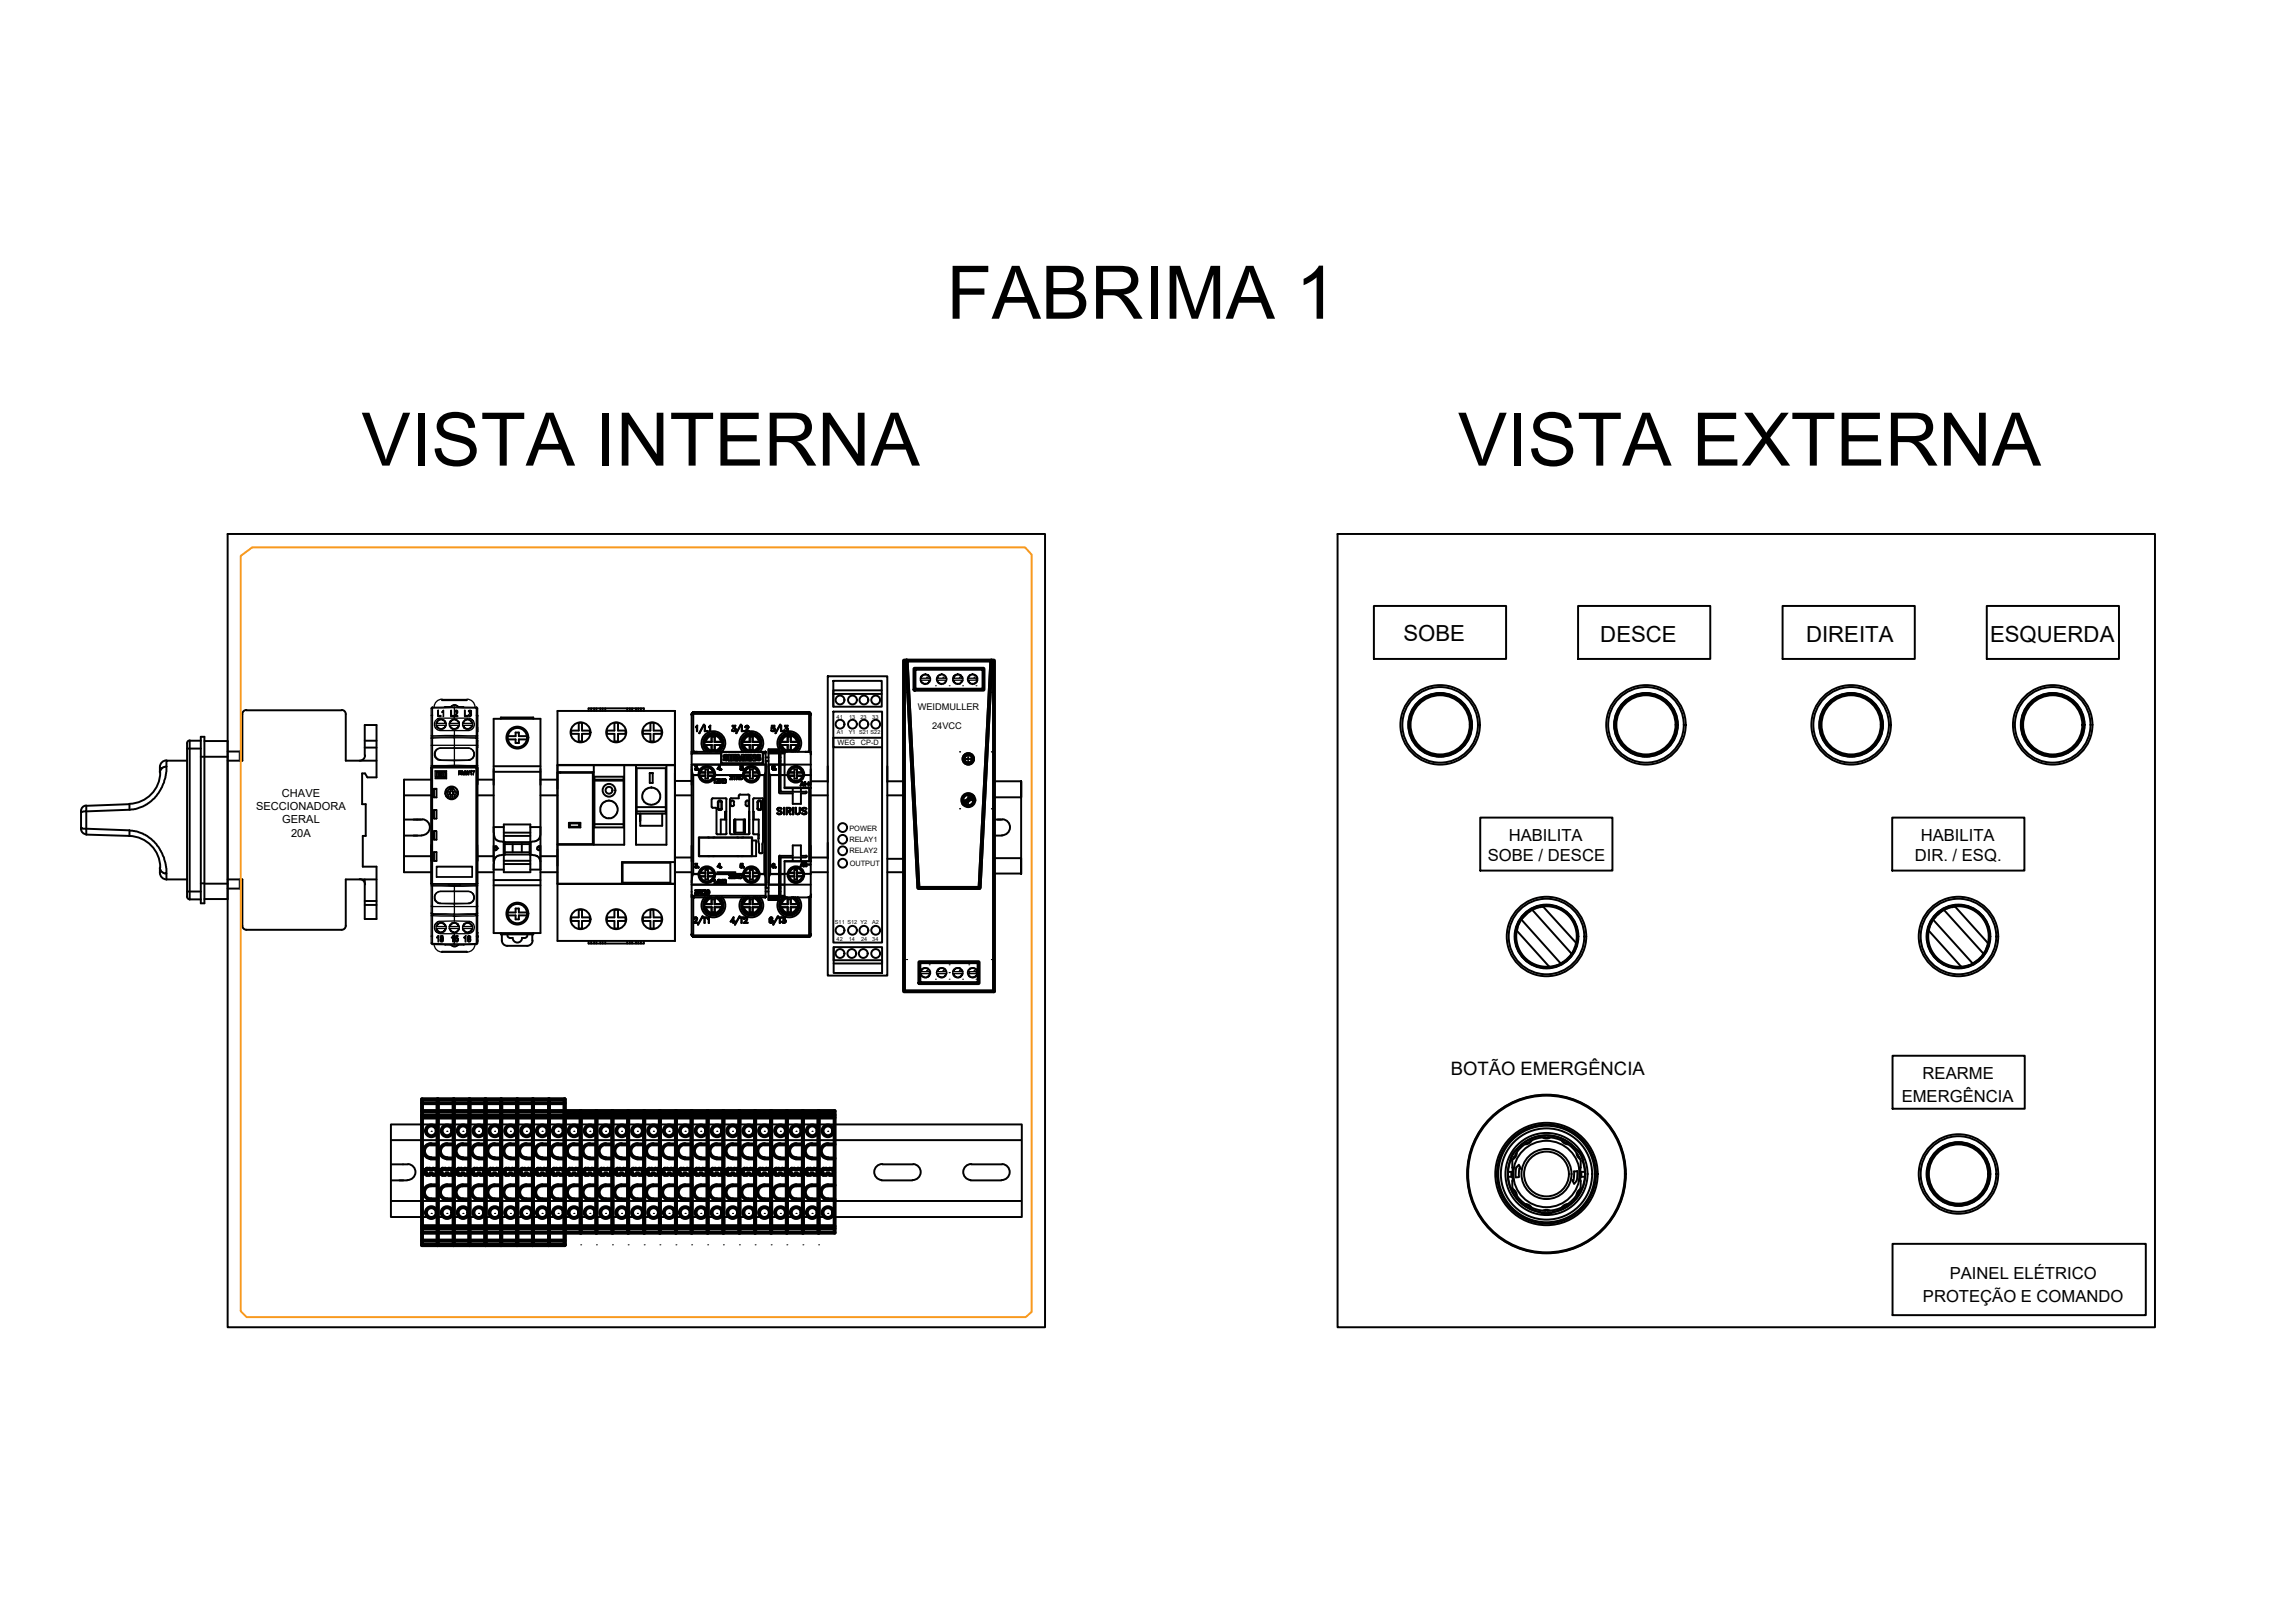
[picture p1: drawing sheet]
<svg xmlns="http://www.w3.org/2000/svg" width="297mm" height="210mm" viewBox="0 0 297 210" stroke-linecap="round" stroke-linejoin="round" font-family="sans-serif">
<defs><g id="words">
<g font-size="9.6">
<text x="122.5" y="41.2">FABRIMA 1</text>
<text x="46.8" y="60.3">VISTA INTERNA</text>
<text x="188.6" y="60.3">VISTA EXTERNA</text>
</g>
<g font-size="2.9">
<text x="181.6" y="83">SOBE</text>
<text x="207" y="83">DESCE</text>
<text x="233.7" y="83.1">DIREITA</text>
<text x="257.5" y="83">ESQUERDA</text>
</g>
<text font-size="2.4" x="187.7" y="139.1">BOTÃO EMERGÊNCIA</text>
<g font-size="2.2">
<text x="192.5" y="111.4">SOBE / DESCE</text>
<text x="195.2" y="108.8">HABILITA</text>
<text x="247.7" y="111.4">DIR. / ESQ.</text>
<text x="248.5" y="108.8">HABILITA</text>
<text x="246" y="142.6">EMERGÊNCIA</text>
<text x="248.7" y="139.6">REARME</text>
<text x="252.3" y="165.5">PAINEL ELÉTRICO</text>
<text x="248.8" y="168.5">PROTEÇÃO E COMANDO</text>
</g>
<g font-size="1.4">
<text x="33.1" y="104.8">SECCIONADORA</text>
<text x="36.5" y="103.1">CHAVE</text>
<text x="36.5" y="106.6">GERAL</text>
<text x="37.7" y="108.3">20A</text>
</g>
<g font-size="1.2">
<text x="118.7" y="91.9">WEIDMULLER</text>
<text x="120.6" y="94.3">24VCC</text>
</g>
<g font-size="1">
<text x="108.4" y="96.4">WEG</text>
<text x="111.4" y="96.4">CP-D</text>
<text x="109.9" y="107.5">POWER</text>
<text x="109.9" y="108.9">RELAY1</text>
<text x="109.9" y="110.4">RELAY2</text>
<text x="109.9" y="112">OUTPUT</text>
</g>
<g font-size=".7">
<text x="108.2" y="93">41</text>
<text x="108.3" y="95">A1</text>
<text x="109.8" y="95">Y1 S21 S22</text>
<text x="109.8" y="93">13</text>
<text x="111.3" y="93">23</text>
<text x="112.8" y="93">33</text>
<text x="108" y="119.5">S11 S12 Y2</text>
<text x="112.8" y="119.5">A2</text>
<text x="108.2" y="121.7">42</text>
<text x="109.8" y="121.7">14</text>
<text x="111.4" y="121.7">24</text>
<text x="112.8" y="121.7">34</text>
</g>
</g></defs>
<!-- layer: 0 -->
<g fill="none" stroke="#000" stroke-width=".25">
<path d="M29.4 69.1h105.8v102.7h-105.8zM173 69.1h105.8v102.7h-105.8zM177.7 78.4h17.1v6.9h-17.1zM204.2 78.4h17.1v6.9h-17.1zM230.6 78.4h17.1v6.9h-17.1zM257 78.4h17.1v6.9h-17.1zM20.7 99.9a4.1 4.1 0 0 1-4 4.1M21.5 99.2l-.5 .2-.3 .4v.2v-.7M21.5 99.2v.4a5.3 5.3 0 0 1-4.8 5.2l-5.5 .2v2.2M21.6 98.4a.87 .87 0 0 0-.9 .9M24.2 98.4h-2.7v.8M24.2 96.9h1.8"/>
<path d="M24.6 95.8l-.2 .1-.2 .3v19.8M26 97.9h3.4M26 95.3h.4v21.6h-.4zM26 95.9h-1.5v20.5M26.4 95.9h3v20.4h-3M29.4 97.3h1.6v1.1M31.4 92.4v6h-2M31.9 91.9h12.3M31.9 91.9h-.3l-.2 .2v.3M44.2 91.9h.3l.2 .2v.3M44.7 92.4v6h4M47.2 97.8v-4h1.5v6.8h-1.2l-.3-.5h-.4v4h.5v4.1h-.4v4h1.8v6.7h-1.5v-5.1"/>
<path d="M47.2 96.7h1.5M47.2 95.9h1.5M47.2 97.7a.7 .7 0 0 1-.7 .7M61.8 99.4v2.1M63.9 93h6v27.7h-6zM63.9 99.9h6M63.9 99.2h6M64.8 93v-.1h4.2v.1M65.7 95.3h1v-.5h.4v.5h1M65.7 95.7h1v.5h.4v-.5h1M87.3 92v29.8M89.5 99.5v2.1"/>
<path d="M104.9 99.5v2.1M107.1 87.5h7.7v38.8h-7.7zM107.1 99.2v2M107.8 88.1h6.3v3.4h-6.3zM107.8 92.1h6.3v29.9h-6.3zM107.8 89.8v1.7M114.1 89.3h-6.3v.5h6.3M114.1 95.5h-6.3v1.2h6.3M114.8 99.2v2M10.5 107.3a.7 .7 0 0 0 .7 .7M10.5 107.2h.1M10.5 107.2h.7"/>
<path d="M11.2 104.2a.7 .7 0 0 0-.7 .7v2.4M11.2 107.2v.8l5.5 .2v-.7M11.2 107.2l5.5 .3M16.7 108.2a4.1 4.1 0 0 1 4 4.1M16.7 107.5a5.3 5.3 0 0 1 4.7 4.4l.1 1.1a.79 .79 0 0 1-.8-.7v.7M16.7 104.8v-.7l-5.5 .2v.7l-.7 .1M20.7 112.9a.87 .87 0 0 0 .9 .9M21.5 113.8h2.7M21.5 113v.8M24.2 116v.2l.4 .2M24.2 115.4h1.8M24.5 116.4h1.5"/>
<path d="M26 114.3h.4M26.4 114.4h3M29.4 113.8h2v6M31 113.8v1.2h-1.6M31.4 119.8v.3l.2 .2h.3M44.7 119.8v.3l-.2 .2h-.3M46.5 113.8a.7 .7 0 0 1 .7 .7M47.2 117.1h1.5M47.2 116.6h1.5M48.7 113.8h-4v6M52.3 102.9v10h3.5M52.3 110.8h3.5"/>
<path d="M52.3 106.1h2.3M52.3 108.1h2.3M54.7 106a1.04 1.04 0 0 1 .9 1.1 1.04 1.04 0 0 1-1 1M55.8 100.9h-3.5v2h3.5M55.8 109.4v2M61.8 109.4v2M61.8 112.9h2.1M61.8 100.9h2.1M61.8 102.9h2.1M61.8 110.8h2.1M63.9 114.6h6M63.9 113.9h6"/>
<path d="M64.1 109.5h.1M64.1 109.5l.2 .3M64.1 109.5a.32 .32 0 0 0 0 .5l.2-.2M64.3 109.8h.1M65.2 110.6h.1M65.2 108.9h.1M65.2 110.6l-.7 .2a.98 .98 0 0 0-.6 1v.7h1.3M65.2 107h-1.3v.8a.98 .98 0 0 0 1.1 1.1h.2M65.2 106.7h3.4v6.2h-3.4zM65.2 111.8h3.4M65.2 111.4h3.4M65.2 108.2h3.4"/>
<path d="M65.2 107.8h3.4M65.3 109h3.2v1.6h-3.2zM65.3 109.2h2.2M65.3 110.3h3.2M65.7 118.5h1v.5h.4v-.5h1M65.7 118.1h1v-.5h.4v.5h1M66.3 109.2v1.1M67.5 109.2h1M67.5 109.2v1.1M68.6 107h1.3v1.2a1.02 1.02 0 0 1-1.2 .7M68.6 110.6h.1M68.6 108.9h.1"/>
<path d="M68.7 110.6l.5 .1 .4 .1a1.05 1.05 0 0 1 .3 1v.7h-1.3M68.7 108.9v1.7M69.5 109.6h.1a.2 .2 0 0 1 .3 .1 .2 .2 0 0 1-.1 .3 .21 .21 0 0 1-.3-.1 .21 .21 0 0 1 0-.3zM69.7 109.5h.1M69.9 112.9h2.2M69.9 100.9h2.2M69.9 102.9h2.2M69.9 110.8h2.2M72.1 100v2.1M72.1 110v2M87.3 112.9h2.2M87.3 102.9h2.2"/>
<path d="M87.3 101.1h2.2M87.3 111h2.2M89.5 109.4v2.1M92.8 112.9h2.4M104.9 112.9h2.2M104.9 101.1h2.2M104.9 102.9h2.2M104.9 109.4v2.1M104.9 111h2.2M107.1 109.1v2M114.8 112.9h2.2M114.8 101.1h2.2"/>
<path d="M114.8 102.9h2.2M114.8 111.1h2.2M128.6 101.1h3.5v2.1h-3.5M128.6 113h3.5M128.6 106.1h1.1M128.6 108.1h1.1M129.7 106a1.04 1.04 0 0 1 1 1.1 1.04 1.04 0 0 1-1.1 1M132.1 103.2v-2.1v12v-2h-3.5M191.5 105.8h17.1v6.9h-17.1zM244.8 105.8h17.1v6.9h-17.1zM31.9 120.3h12.3M64.8 120.7v.2h4.2v-.2"/>
<path d="M64.9 120.9v.8a.7 .7 0 0 0 .7 .7M65.6 122.4h2.6M65.7 120.9a.36 .36 0 0 0 .3 .5M66 121.4h.3M66.3 121.4a.61 .61 0 0 0 .6 .6 .61 .61 0 0 0 .6-.6M68.2 120.9a.36 .36 0 0 1-.3 .5h-.4M68.9 120.9v.8M68.9 121.7a.7 .7 0 0 1-.7 .7M107.9 122.6h6.2v3.3h-6.2zM107.9 122.6v1.7h6.2v.4h-6.2M244.8 136.6h17.1v6.9h-17.1zM50.6 145.5v12"/>
<path d="M50.7 145.5h81.4M50.7 147.5h81.4M50.7 155.4h81.4M50.7 157.5h81.4M50.7 150.7h2.1M50.7 152.8h2M52.8 150.6a1.04 1.04 0 0 1 .9 1.1 1.04 1.04 0 0 1-1 1M114 152.8h4.1M114.1 150.6a1.04 1.04 0 0 0-1 1 1.04 1.04 0 0 0 1 1.1M114.2 150.7h3.9M118.2 150.6a1.04 1.04 0 0 1 .9 1.1 1.04 1.04 0 0 1-1 1M125.5 152.8h4.1"/>
<path d="M125.6 150.7h4.1M125.7 150.6a1.04 1.04 0 0 0-1.1 1 1.04 1.04 0 0 0 1 1.1M129.7 150.6a1.04 1.04 0 0 1 .9 1.1 1.04 1.04 0 0 1-1 1M132.2 145.5v12M195.1 151.7h.5v.6h-.5M195.4 150.3h.1M195.4 150.2a5 5 0 0 0 3.8 6.7 2 2 0 0 0 1.7 0 5 5 0 0 0 3.9-6.7M195.4 150.2a5 5 0 0 0 3.8 6.6M195.5 151.7v.6M195.7 150.2v3.5M195.7 153.7l.4 .8M195.7 151.1l.1 .1"/>
<path d="M195.8 151.3v1.3M195.8 153.9l.2 .2 .2 .6M195.8 152.6l-.1 .2M195.9 149.7l-.2 .5M196.1 154.5l.5 .6 .9 .8M196.1 149.4l-.2 .3M196.2 148.7a5 5 0 0 1 7.7 0M196.2 149.2v.3l-.4 .5M196.2 148.8a4.9 4.9 0 0 1 7.7 0M196.2 148.7a2.22 2.22 0 0 0-.8 1.5M196.3 148.8a2.14 2.14 0 0 0-.8 1.4M197.3 155.8l.4 .1 .4 .4"/>
<path d="M197.5 147.9l-.6 .5-.8 1M197.6 156l.3 .2M197.9 156.1l1.1 .5 .9 .1M197.9 147.7l-.3 .2M198.1 147.6l-.4 .4-.4 .1M199.2 156.8a2.14 2.14 0 0 0 1.7 0M199.6 156.7l.3-.1 .6 .1M199.6 147.2l.3 .1 .6-.1M199.9 147.2l-1.3 .2-.7 .3M199.9 156.7h.4M199.9 147.2h.4M200.3 147.2l1.2 .2 .8 .3"/>
<path d="M202 147.6l.5 .4 .3 .1M202.3 156.1l-1.2 .5-.8 .1M202.3 147.7l.3 .2M202.6 147.9l1 .8 .5 .7M202.8 155.8l-.3 .1-.5 .4M203.9 148.8a4 4 0 0 1 1.1 2.8 5 5 0 0 1-4.1 5.2M203.9 148.7a2.22 2.22 0 0 1 .9 1.5M204 149.2v.3l.4 .5M204.1 154.5l-.8 .9-1 .8M204.1 149.4l.2 .3M204.3 149.7l.2 .5M204.3 154.1l-.2 .4"/>
<path d="M204.3 152.6l.1 .2M204.3 151.3v1.3M204.4 153.9l-.2 .2-.2 .6M204.4 152.8h.1v.9M204.4 151.1l-.1 .1M204.5 151.1v1.7M204.5 153.7l-.2 .4M204.5 150.2v.9h-.1M204.6 151.7v.6M204.7 150.3h.1M205 151.7h-.5v.6h.5M244.8 161h32.8v9.2h-32.8z"/>
<circle cx="66.9" cy="95.5" r="1.42"/>
<circle cx="66.9" cy="95.5" r="1.25"/>
<circle cx="108.7" cy="90.6" r=".57"/>
<circle cx="108.7" cy="93.7" r=".57"/>
<circle cx="110.3" cy="93.7" r=".57"/>
<circle cx="110.3" cy="90.6" r=".57"/>
<circle cx="111.8" cy="90.6" r=".57"/>
<circle cx="111.8" cy="93.7" r=".57"/>
<circle cx="113.3" cy="90.6" r=".57"/>
<circle cx="113.3" cy="93.7" r=".57"/>
<circle cx="66.9" cy="118.2" r="1.42"/>
<circle cx="66.9" cy="118.2" r="1.25"/>
<circle cx="109" cy="107.1" r=".57"/>
<circle cx="109" cy="111.7" r=".57"/>
<circle cx="109" cy="108.6" r=".57"/>
<circle cx="109" cy="110.1" r=".57"/>
<circle cx="108.7" cy="123.4" r=".57"/>
<circle cx="108.7" cy="120.4" r=".57"/>
<circle cx="110.2" cy="123.4" r=".57"/>
<circle cx="110.3" cy="120.4" r=".57"/>
<circle cx="111.7" cy="123.4" r=".57"/>
<circle cx="111.8" cy="120.4" r=".57"/>
<circle cx="113.3" cy="123.4" r=".57"/>
<circle cx="113.3" cy="120.4" r=".57"/>
<circle cx="200.1" cy="151.9" r="10.3"/>
<circle cx="200.1" cy="151.9" r="10.2"/>
<circle cx="200.1" cy="151.9" r="10.1"/>
<circle cx="200.1" cy="151.9" r="6.4"/>
<circle cx="200.1" cy="151.9" r="5.9"/>
</g>
<!-- layer: 00_COMPONENTS_1 -->
<g fill="none" stroke="#000" stroke-width=".25">
<path d="M72.1 92h15.2v29.8h-15.2zM72.1 99.9h4.7M72.1 99h15.2M72.5 99.9v.1M73.9 94.5v.4l1 .1v.9M74.9 93.6v.9h-1M74.9 93.5h.4M75.3 93.6v.9h1M75.3 95.9h-.4M76.1 92v-.3h7.2v.3M76.3 95h-1v.9M76.3 94.5v.4"/>
<path d="M76.5 91.7v.3M76.7 99.9v9.3h-4.6M76.8 99v10.3M76.9 91.7v.3M77.2 91.7v.3M77.7 91.7v.3M78 91.7v.3M78.3 91.7v.3M78.5 94.5v.5h1v.9h.5v-.9h.9v-.5M79.5 93.6v.9h-1M79.5 93.5h.4M80 93.6v.9h.9"/>
<path d="M80.8 99v10.3h-8.7M81.1 91.7v.3M81.5 91.7v.3M81.8 91.7v.3M82.3 99v10.3h3.9v-10.3M82.3 91.7v.3M82.4 99.4h3.7v5.9h-3.7zM82.6 91.7v.3M82.9 91.7v.3M83.2 94.5v.5h.9l.1 .9h.4v-.9h.9M84.1 93.6v.9h-.9M84.2 93.5h.4"/>
<path d="M84.6 93.6v.9h.9M85.6 94.5v.5M72.1 114.4h15.2M72.1 100h4.6M73.6 106.5h1.5v.6h-1.5zM73.7 106.6h1.2v.4h-1.2zM73.9 119.2h1v1M74.9 117.8v.9h-1v.5M74.9 117.8h.4M75.3 117.8v.9h1M76.3 119.2h-1v1M76.3 118.7v.5"/>
<path d="M76.9 100.5h3.8v6.6h-3.8zM76.9 106.7h3.8M76.9 101h3.8M76.9 100.9h3.8M78.5 119.2h1v1M79.5 117.8v.9h-1v.5M79.5 117.8h.4M80 117.8v.9h.9v.5M80.5 111.6h6.2v2.6h-6.2zM80.9 119.2h-.9v1M82.4 105h3.7M82.4 104.5h3.7"/>
<path d="M83.2 119.2h.9v1M83.4 102.3l.4-.3a1.12 1.12 0 0 1 1.5 .5 1.12 1.12 0 0 1-.5 1.5h-.1a1.11 1.11 0 0 1-1.4-.3 1.11 1.11 0 0 1 .1-1.4zM84.1 100h.3h-.3M84.1 100v1.3h.3v-1.3M84.1 117.8v.9h-.9v.5M84.5 117.7l.1 1h.9M84.6 117.8h-.4M85.5 119.2h-.9v1M85.6 118.7v.5M85.7 105.3v1.6h-2.9v-1.6v.9M87.3 111.6h-6.8v2.8M74.9 120.1h.4"/>
<path d="M76.1 121.8v.3h7.2v-.3M76.5 121.8v.3M76.9 121.8v.3M77.2 121.8v.3M77.7 121.8v.3M78 121.8v.3M78.3 121.8v.3M79.5 120.1h.4M81.1 121.8v.3M81.5 121.8v.3M81.8 121.8v.3M82.3 121.8v.3"/>
<path d="M82.6 121.8v.3M82.9 121.8v.3M84.6 120.1h-.4"/>
<circle cx="75.1" cy="94.8" r="1.29"/>
<circle cx="79.7" cy="94.8" r="1.29"/>
<circle cx="84.4" cy="94.8" r="1.29"/>
<circle cx="75.1" cy="118.9" r="1.29"/>
<circle cx="78.8" cy="104.8" r="1.13"/>
<circle cx="78.8" cy="102.3" r=".83"/>
<circle cx="78.8" cy="102.3" r=".44"/>
<circle cx="79.7" cy="118.9" r="1.29"/>
<circle cx="84.4" cy="118.9" r="1.29"/>
</g>
<!-- layer: 00_COMPONENTS -->
<g fill="none" stroke="#000" stroke-width=".25">
<path d="M186.1 89.8v.1M186.1 97.8v.1M186.5 89.8v.1M186.5 97.8v.1M212.8 89.8v.1M212.8 97.8v.1M213.1 89.8v.1M213.1 97.8v.1M239.3 89.8v.1M239.3 97.8v.1M239.6 89.8v.1M239.6 97.8v.1"/>
<path d="M265.4 89.8v.1M265.4 97.8v.1M265.7 89.8v.1M265.7 97.8v.1M196.5 119.4h.1M196.8 118.9l-.4 .7-.2 .8M196.8 118.9v.1M196.8 119l-.4 .9-.2 .6M196.8 119l5.1 5.7M196.9 118.8h.1M197.6 118h.1M198.1 117.7h.1"/>
<path d="M198.2 117.7l-.5 .4-.9 .9M198.2 117.6v.1M198.2 117.7l5.1 5.7M198.2 117.6a4 4 0 0 1 5.9 3 4 4 0 0 1-4.7 4.6 4 4 0 0 1-2.9-5.8M199.7 117.4h-.6l-.9 .3M199.7 117.2v.2M199.7 117.4l4.2 4.6M199.7 117.3a3.9 3.9 0 0 1 4.2 4.7M249.8 119.4h.1M250.1 118.9l-.4 .7-.2 .8M250.1 119l-.4 .9-.2 .6M250.1 119l5.1 5.7"/>
<path d="M250.1 118.9v.1M250.2 118.8h.1M250.9 118h.1M251.4 117.7h.1M251.5 117.7l-.9 .7-.5 .6M251.5 117.7l5.1 5.7M251.5 117.6v.1M251.5 117.6a4 4 0 0 1 5.9 3 4 4 0 0 1-4.7 4.6 4 4 0 0 1-2.9-5.8M253 117.4h-.6l-.9 .3M253 117.2v.2M253 117.4l4.2 4.6M253 117.3a3.9 3.9 0 0 1 4.2 4.7"/>
<path d="M196.2 120.4v.1M196.2 120.4a3.9 3.9 0 0 0 4.3 4.7M196.2 120.5l4.2 4.6M200.4 125.1l.1 .1M201.9 124.7l-.4 .2-1.1 .2M201.9 124.7h.2M203.3 123.4a4.3 4.3 0 0 1-1.4 1.3M203.3 123.4v.1M203.9 122l-.2 .7-.4 .7M203.9 122h.1M204 121.6h.1M204 122l-.2 .8-.4 .7"/>
<path d="M204 121.4h.1M204.1 121h.1M204.1 121.2h-.1h.1M204.1 121v.1M249.5 120.4v.1M249.5 120.4a3.9 3.9 0 0 0 4.3 4.7M249.5 120.5l4.2 4.6M253.7 125.1l.1 .1M255.2 124.7l-.7 .3-.8 .1M255.2 124.7h.2M256.6 123.4a4.3 4.3 0 0 1-1.4 1.3M256.6 123.4v.1"/>
<path d="M257.2 122l-.3 .8-.3 .6M257.2 122h.1M257.3 121.6h.1M257.3 122l-.2 .8-.4 .7M257.3 121h.1M257.3 121.4h.1M257.4 121.2h-.1h.1M257.4 121l-.1 .1M253.2 147.9v.1M253.2 155.9v.1M253.5 147.9v.2M253.5 155.9v.1"/>
<circle cx="186.3" cy="93.8" r="5.1"/>
<circle cx="186.3" cy="93.8" r="4.9"/>
<circle cx="186.3" cy="93.8" r="4.1"/>
<circle cx="186.3" cy="93.8" r="4"/>
<circle cx="186.3" cy="93.8" r="3.8"/>
<circle cx="212.9" cy="93.8" r="5.1"/>
<circle cx="212.9" cy="93.8" r="4.9"/>
<circle cx="212.9" cy="93.8" r="4.1"/>
<circle cx="212.9" cy="93.8" r="4"/>
<circle cx="212.9" cy="93.8" r="3.8"/>
<circle cx="239.5" cy="93.8" r="5.1"/>
<circle cx="239.5" cy="93.8" r="4.9"/>
<circle cx="239.5" cy="93.8" r="4.1"/>
<circle cx="239.5" cy="93.8" r="4"/>
<circle cx="239.5" cy="93.8" r="3.8"/>
<circle cx="265.6" cy="93.8" r="5.1"/>
<circle cx="265.6" cy="93.8" r="4.9"/>
<circle cx="265.6" cy="93.8" r="4.1"/>
<circle cx="265.6" cy="93.8" r="4"/>
<circle cx="265.6" cy="93.8" r="3.8"/>
<circle cx="200.1" cy="121.2" r="5.1"/>
<circle cx="200.1" cy="121.2" r="4.9"/>
<circle cx="200.1" cy="121.2" r="4.1"/>
<circle cx="200.1" cy="121.2" r="4"/>
<circle cx="253.4" cy="121.2" r="5.1"/>
<circle cx="253.4" cy="121.2" r="4.9"/>
<circle cx="253.4" cy="121.2" r="4.1"/>
<circle cx="253.4" cy="121.2" r="4"/>
<circle cx="253.4" cy="151.9" r="5.1"/>
<circle cx="253.4" cy="151.9" r="4.9"/>
<circle cx="253.4" cy="151.9" r="4.1"/>
<circle cx="253.4" cy="151.9" r="4"/>
<circle cx="253.4" cy="151.9" r="3.8"/>
</g>
<!-- layer: 3 -->
<path d="M196.2 151.1l.3-.4 .3 .5h-.2M196.2 151.1l-.1 1.2M196.5 152.3l-.4 .1M196.6 151.1l-.1 1.2M203.6 152.8l-.2-.1 .3 .5 .2-.4M203.6 151.6v1.1M204 151.6h-.3M204.1 151.5l-.1 1.3" fill="none" stroke="#000" stroke-width=".25"/>
<!-- layer: 1 -->
<g fill="none" stroke="#000" stroke-width=".25">
<circle cx="200.1" cy="151.9" r="6.6"/>
<circle cx="200.1" cy="151.9" r="6.2"/>
<circle cx="200.1" cy="151.9" r="5.3"/>
<circle cx="200.1" cy="151.9" r="4.3"/>
<circle cx="200.1" cy="151.9" r="3.2"/>
<circle cx="200.1" cy="151.9" r="2.9"/>
</g>
<!-- layer: 0 -->
<g fill="none" stroke="#000" stroke-width=".17">
<path d="M55.8 96.4v3M55.8 95.2v.4M55.8 91.7l.2-.2-.1 .2h-.1v3.5M55.8 99.4h.2v15h5.6v.1h-5.6v-.1h-.2M55.8 99.4v15M56 99.1l2.8-.1v.2M56 96.4v-.9h1.1h1.7v.9h2.8v2.7M56 95.5l-.2 .1v.8M56 91.5h2.8v.1M56 99.2h5.6v.2h-5.6zM56 99.1v.1h5.6M56 95.5v-.1l-.2 .1"/>
<path d="M56 96.5h-.2M56 92.6h-.2M56 99.1h-.2M56 95.2h-.2M56 99.2l-.2 .1M56.2 97.4v.4M56.2 97.6h.1M56.3 99.8h1.5h-1.4v.6h.1v-.4h.2v.4h.1v-.4h.1v.5h-.6zM56.3 97.3h.1M56.3 97.9v.1M56.3 98h.1M56.3 97.2h.1"/>
<path d="M56.4 93.6h.1M56.4 93.9h.1M56.5 93.9h1.1a.57 .57 0 0 1-.5 .4 .57 .57 0 0 1-.6-.4zM56.5 93.4h.1a.56 .56 0 0 1 .6-.3 .56 .56 0 0 1 .4 .5h-1.1zM56.6 91.9h.1v.7h.4v.1h-.5zM57 100h.3v.3h-.2v.1h.2v.1h-.3zM57 98.3a.74 .74 0 0 1-.7-.7 .74 .74 0 0 1 .7-.8h3.7l.4 .2 .2 .2 .1 .3-.1 .3a.73 .73 0 0 1-.7 .6h-3.6M57.2 92.1l.2-.2v.8l-.1-.6-.1 .1zM57.2 90.6h3.2h-3.2zM57.2 90.6h3.2M57.2 90.5a1.04 1.04 0 0 0-1 1M57.6 91.5h.7"/>
<path d="M57.6 91.5h-.1M57.6 93.6h.1M57.6 93.9h.1M58.1 99.2h.7M58.2 93.6h.1M58.2 93.9h.1M58.2 93.9h1.1v.1a.56 .56 0 0 1-.6 .3 .56 .56 0 0 1-.5-.4zM58.3 93.4l.2-.2a.53 .53 0 0 1 .8 .4h-1.1zM58.3 91.5a.61 .61 0 0 1 1 0M58.3 91.9h.1v.7h.3v.1h-.4zM58.3 91.5a.57 .57 0 0 1 1 0M58.4 91.5l.4-.2 .4 .2"/>
<path d="M58.8 99v-.6h-2.1a.81 .81 0 0 1-.5-1 .81 .81 0 0 1 .8-.6h1.8v-.4h-2.8v2.7M58.8 95.3v-.1h-2.8v.2l2.8-.1v.2M58.8 94.5h-1.8a.8 .8 0 0 1-.8-.8 .8 .8 0 0 1 .8-.8h1.8v-1.3h-2.8v3.6M58.8 95.5h2.8v.9M58.8 95.3v.2M58.8 95.2h2.8v.2l-2.8-.1zM58.8 92.9h1.9l.5 .4 .1 .2a.81 .81 0 0 1-.7 1h-1.8M58.8 91.6h2.8v3.6M58.8 94.5v.7M58.8 99.2h.7M58.9 92a.25 .25 0 0 1 .3 0 .25 .25 0 0 1-.1 .4l-.2 .2h.3v.1h-.4l.2-.4a.14 .14 0 0 0 .2-.1 .14 .14 0 0 0-.2-.2 .14 .14 0 0 0-.1 .2l-.1-.1zM59.3 91.5h.7"/>
<path d="M59.3 93.6h.1M59.3 93.9h.1M59.3 99.8h.4v.2h-.2l.2 .3h-.1l-.1-.3h-.1l-.1 .3zM59.4 99.8h.2v.1l-.2 .1zM59.8 99.8l.2 .4 .1-.4h.1v.5h-.1v-.5l-.2 .5-.1-.5v.5zM59.8 93.9h.1M59.8 93.6h.1M59.9 93.9h1.1a.57 .57 0 0 1-.5 .4 .57 .57 0 0 1-.6-.4zM60.1 93.3a.53 .53 0 0 1 .6-.1 .53 .53 0 0 1 .3 .4h-1.1zM60.1 91.9h.1v.7h.3v.1h-.4zM60.2 99.8l.2 .4v-.4h.1l.1 .4 .1-.4-.1 .5-.1-.5-.1 .5h-.1zM60.4 90.5a1.04 1.04 0 0 1 1.1 1"/>
<path d="M60.5 99.8h.1M60.6 98.3a.74 .74 0 0 0 .7-.7 .74 .74 0 0 0-.7-.8h-1.8v1.6h1.8M60.6 92a.22 .22 0 0 1 .3 0 .22 .22 0 0 1 0 .3 .21 .21 0 0 1 0 .4 .21 .21 0 0 1-.3-.2h.1a.13 .13 0 0 0 .2 .1 .13 .13 0 0 0 0-.2 .13 .13 0 0 0-.1-.1h-.1l.2-.2a.11 .11 0 0 0-.1-.1 .11 .11 0 0 0-.1 .1zM60.9 99.7l.1 .6-.1-.5-.1 .1zM61 93.9h.2M61 93.6h.2M61.1 99.8h.3l-.2 .5v-.3l.1-.2zM61.2 98.1h.1M61.2 97.1h.1M61.2 97.2v.1M61.2 97.9v.1M61.3 97.4v.4"/>
<path d="M61.6 99.4h.2v15h-.2zM61.6 99.2l.2 .1M61.6 95.3l.2 .2M61.6 91.5l.2 .2M61.6 99.1l-2.8-.1v.2M61.6 95.5l.2 .1v.9h-.2M61.6 91.6l.2 .1v3.5M61.6 91.5h-2.8v.1M61.6 99.1v.1M61.6 99.1h.2M61.6 95.2h.2M61.6 92.6h.2"/>
<path d="M61.7 95.4v.1M61.7 91.5v.1M61.8 99.4h.1M61.8 95.9v3.5M61.8 95.2v.4M61.8 99.4v15M119.1 87.8h.1M119.1 88h.1M119.2 88l1.1 .1a.58 .58 0 0 1-1 .2zM119.2 87.6l.3-.2a.56 .56 0 0 1 .8 .4h-1.1zM120.3 87.8h.1M120.3 88h.1"/>
<path d="M121.2 87.8h.1M121.2 88h.1M121.3 88h1.1a.57 .57 0 0 1-.6 .5 .57 .57 0 0 1-.5-.5zM121.3 87.6h.1a.58 .58 0 0 1 .5-.2 .58 .58 0 0 1 .5 .4h-1.1zM122.4 87.8h.1M122.4 88h.1M123.3 87.8h.1M123.3 88h.1M123.3 88h1.2l-.1 .2a.52 .52 0 0 1-.8 .2zM123.4 87.6l.3-.2a.6 .6 0 0 1 .8 .4h-1.2zM124.5 87.8h.1M124.5 88h.1"/>
<path d="M125.2 87.8h.1M125.2 88h.1M125.3 88h1.1v.2a.56 .56 0 0 1-.6 .3 .56 .56 0 0 1-.5-.4zM125.4 87.5l.1-.1a.58 .58 0 0 1 .9 .4h-1.1zM126.4 87.8h.1M126.4 88h.1M55.8 114.4v2.9M55.8 117.3v.9l.2 .1M55.8 118.1l.2 .2M55.8 118.2v.3M55.8 118.5v3.6h.2M55.8 114.3l.2 .2"/>
<path d="M55.8 114.6h.2M55.8 118.5h.2M55.8 117.3h.2M56 114.7v2.6h2.8v-.3l-2.1-.1-.4-.3-.1-.3v-.5l.3-.3 .4-.2h1.9v-.6M56 117.3v1h2.8v-1h2.8M56 118.3v.2h1.1l1.7 .1v-.2M56 118.5v3.6h2.8v-1.3h-1.9l-.4-.1-.3-.5v-.4l.1-.3 .5-.3h2M56 118.3l2.8 .1M56 118.2v.1M56.1 104.8h.4v1.1h-.4zM56.1 102h.4v1.2h-.4zM56.1 107.5h.4v1.2h-.4z"/>
<path d="M56.1 110.3h.4v1.1h-.4zM56.2 110.3h.3v1.1h-.3zM56.2 107.5v1.1zM56.2 107.5h.3l-.3 .1M56.2 104.8h.3v1.1h-.3zM56.2 102.1h.3v1.1h-.3h.3v-1.1zM56.2 102.1v1.1M56.2 108.6h.3M56.2 116v.3M56.3 100.6h1.4v-.1h-.3v-.5h.4v.8h-1.5zM56.3 116.4v.1M56.3 115.8h.1"/>
<path d="M56.3 116.6h.1M56.4 115.7h.1M56.4 119.9h.1M56.5 107.5v1.1v-1M56.5 112.1h4.6v1.4h-4.6zM56.5 104.8v1.1M56.5 112.2h4.6v1.3h-4.6zM56.6 119.6l.3-.1a.69 .69 0 0 1 .7 .4h-1.1zM57 116.9a.74 .74 0 0 1-.8-.8 .74 .74 0 0 1 .8-.7l3.6-.1 .6 .3 .2 .5a.8 .8 0 0 1-.8 .8h-3.6M57.1 100.1h.1v.1h-.1zM57.6 100.1h.1v.3h-.1zM57.6 119.9h.1"/>
<path d="M57.9 102.4v.4M58 103.3v-.3h-.3l.4 .3 .2 .1M58.1 114.5h.7M58.1 119.9h.1M58.2 102.7l.1 .1M58.2 102.7v.1M58.2 102.7l-.3 .1h.3M58.2 102.5h-.3h.3M58.2 102.5v.2M58.2 102.8h.1zM58.2 102.1l.1 .3h-.1zM58.2 102.4l.1 .1v-.1"/>
<path d="M58.2 102.5h.1M58.2 102.8v.4l.1-.4M58.3 102.1h.3M58.3 103.2h.1M58.3 102.1v.1M58.3 103h.2M58.3 102.2h.2M58.3 102.8h.2M58.3 102.4h.2M58.4 119.6l.4-.1a.54 .54 0 0 1 .5 .4h-1.1zM58.4 101.8l-.8 .9M58.4 101.8a.78 .78 0 0 0-.7 1.2"/>
<path d="M58.4 101.8a.78 .78 0 0 1 .7 1.2M58.4 101.8l.8 .9M58.5 102.1v.1zM58.5 102.4l.1-.3v.3M58.5 102.8l.1 .4v-.4M58.5 103.4h-.2v-.3v.3M58.5 103.4v-.3v.3M58.5 102.5l.1-.1-.1 .1h.1M58.5 102.8h.1v-.1l-.1 .1M58.6 103.4h-.1M58.6 102.5h.1M58.6 102.8h-.1"/>
<path d="M58.6 103.2h-.1M58.6 102.7l.4 .1M58.6 102.8h.4M58.6 102.5h.4M58.6 102.5v.2M58.8 114.6v.1h-2.8M58.8 118.3v.1M58.8 114.6v.1h2.8M58.8 118.3v.1l2.8-.1M58.8 119.2h1.8a.81 .81 0 0 1 .8 .9 .81 .81 0 0 1-.8 .7h-1.8M58.8 118.6v.6M58.8 103.3l-.3 .1"/>
<path d="M59 102.5h-.4M59 102.4v.4M59.1 103h.1M59.1 103h-.3v.3M59.1 103l-.3 .3M59.2 102.4h.1M59.2 102.9h.1M59.2 102.8h.1M59.3 119.9h.1M59.5 114.5l-.7 .1M59.8 119.9h.1M60 119.7a.56 .56 0 0 1 .6-.2 .56 .56 0 0 1 .4 .4h-1.1z"/>
<path d="M60.6 116.9a.74 .74 0 0 0 .7-.8 .74 .74 0 0 0-.7-.7h-1.8v1.5h1.8M61 119.9h.1M61.2 115.7h.1M61.2 115.8v.1M61.2 116.5v.1M61.3 116.3h.1M61.3 116.1v.1M61.3 116v.3M61.6 114.5h-5.6v.2M61.6 117.3v1h-2.8M61.6 118.3v.2h-.4l-2.4 .1v-.2M61.6 118.5v3.6h-2.8"/>
<path d="M61.6 114.7v2.6M61.7 118.2v.1M61.8 114.4h.1M61.8 114.4v2.9M61.8 117.3v.9l-.2 .1M61.8 118.1l-.2 .2M61.8 118.2v.3M61.8 118.5v3.6h-.2M61.8 114.3l-.2 .2v.2M61.8 117.3h-.2M61.8 114.6h-.2M61.8 118.5h-.2"/>
<path d="M55.8 122l.2 .2 2.8 .1v-.2M55.8 121.1h.2M56 122.1v.1M56.2 122.2a1.04 1.04 0 0 0 1 1M56.4 120.2h.1M56.5 120.2h1.1l-.2 .3a.56 .56 0 0 1-.9-.3zM56.5 121.3l.3-.2v.8h-.1v-.6l-.2 .1zM57 121.1a.21 .21 0 0 1 .3 .1 .21 .21 0 0 1-.1 .3 .22 .22 0 0 1 .1 .3 .22 .22 0 0 1-.3 0 .22 .22 0 0 1 .1-.3l-.1-.2zM57.1 121.2h.1M57.2 123.1h3.2v.1h-3.2zM57.2 123.2h3.2M57.5 122.2l.1 .1"/>
<path d="M57.6 122.2l.7 .1M57.6 120.2h.1M58.1 120.2h.1M58.2 120.2h1.1a.56 .56 0 0 1-.5 .4 .56 .56 0 0 1-.6-.4zM58.3 122.3a.61 .61 0 0 0 1 0M58.3 122.3a.57 .57 0 0 0 1 0M58.4 122.2l.4 .2 .4-.2M58.4 121.3l.3-.2v.8h-.1v-.6l-.2 .1zM59 121.1h.3v.1h-.3v.2a.24 .24 0 0 1 .3 .3 .24 .24 0 0 1-.4 .1v-.1l.1-.1a.15 .15 0 0 0 .1 .2 .15 .15 0 0 0 .2-.1 .15 .15 0 0 0-.1-.2l-.1-.1-.2 .1zM59.3 120.2h.1M59.8 120.2h.1M59.9 120.2h1.1a.56 .56 0 0 1-.5 .4 .56 .56 0 0 1-.6-.4z"/>
<path d="M60 122.2l-.7 .1M60 121.3l.3-.2v.8h-.1v-.6l-.1 .1zM60.1 122.2l-.1 .1M60.6 121.1h.2l.1 .2h-.1a.15 .15 0 0 0-.2-.1 .15 .15 0 0 0 0 .2v.1a.22 .22 0 0 1 .3 .1 .22 .22 0 0 1-.3 .2l-.1-.1zM60.7 121.2h.1M61 120.2h.1M61.5 122.2a1.04 1.04 0 0 1-1.1 1M61.7 122.1v.1M61.8 122l-.2 .2-2.8 .1v-.2M61.8 121.3v.3M61.8 121.1h-.2M119.1 125.7h.1"/>
<path d="M119.1 126h.1M119.2 126h1.1a.56 .56 0 0 1-.6 .5 .56 .56 0 0 1-.5-.5zM119.2 125.6l.4-.3a.52 .52 0 0 1 .7 .4h-1.1zM120.3 125.7h.1M120.3 126h.1M121.2 125.7h.1M121.2 126h.1M121.3 126h1.1a.56 .56 0 0 1-.6 .5 .56 .56 0 0 1-.5-.5zM121.5 125.4l.3-.1a.51 .51 0 0 1 .6 .4h-1.1zM122.4 125.7h.1M122.4 126h.1M123.3 125.7h.1"/>
<path d="M123.3 126h.1M123.3 126h1.1a.56 .56 0 0 1-.5 .5 .56 .56 0 0 1-.6-.5zM123.4 125.5l.4-.2a.61 .61 0 0 1 .7 .4h-1.2zM124.5 125.7h.1M124.5 126h.1M125.2 125.7h.1M125.2 126h.1M125.3 126h1.1l-.1 .3-.2 .1a.51 .51 0 0 1-.8-.4zM125.4 125.4l.3-.1a.56 .56 0 0 1 .7 .4h-1.1zM126.4 125.7h.1M126.4 126h.1"/>
<circle cx="57.1" cy="93.7" r=".66"/>
<circle cx="58.8" cy="93.7" r=".67"/>
<circle cx="60.5" cy="93.7" r=".66"/>
<circle cx="119.7" cy="87.9" r=".66"/>
<circle cx="121.8" cy="87.9" r=".66"/>
<circle cx="123.9" cy="87.9" r=".66"/>
<circle cx="125.8" cy="87.9" r=".67"/>
<circle cx="58.4" cy="102.6" r=".87"/>
<circle cx="58.4" cy="102.6" r=".78"/>
<circle cx="57.1" cy="120" r=".66"/>
<circle cx="57.1" cy="121.7" r=".14"/>
<circle cx="57.1" cy="121.3" r=".11"/>
<circle cx="58.8" cy="120.1" r=".66"/>
<circle cx="60.5" cy="120" r=".66"/>
<circle cx="60.7" cy="121.6" r=".14"/>
<circle cx="119.7" cy="125.9" r=".65"/>
<circle cx="121.8" cy="125.9" r=".65"/>
<circle cx="123.9" cy="125.9" r=".65"/>
<circle cx="125.8" cy="125.9" r=".65"/>
</g>
<g fill="#000" stroke="#000" stroke-width=".13">
<path d="M55.7 99.4l.1-.1v.1zM55.9 99.2h.1zM56.2 97.5l.1-.1v.1zM58 99.2h.1zM58.1 99.2h.1zM59.4 99.2h.1zM59.5 99.2h.1zM61.8 94.5v-.1v.1zM61.8 94.6v.1zM61.8 95.9v-.1v.1zM61.8 92.6v.1zM55.7 114.4l.1-.1v.1z"/>
<path d="M55.9 114.5h.1v.1zM56.1 102.1l.1-.1v.1zM56.1 103.2l.1-.1v.1zM56.1 104.8h.1v.1zM56.1 105.9h.1v.1zM56.1 108.6h.1v.1zM56.1 110.3h.1zM56.4 110.3h.1zM56.4 108.6h.1v.1zM56.4 105.9h.1v.1zM56.4 104.8h.1v.1zM56.4 103.2l.1-.1v.1z"/>
<path d="M56.4 102.1l.1-.1v.1zM57.6 102.7v.1zM57.7 103h.1v.1zM58 103h.1v.1zM58 103.3h.1zM58 114.5l.1 .1zM58.2 102.1l.1-.1v.1zM58.3 101.8h.1v.1zM58.4 101.8l.1 .1zM58.5 102.1l.1-.1v.1zM58.7 103.3h.1zM58.7 103h.1v.1z"/>
<path d="M59.1 102.7h.1v.1zM59.5 114.5h.1v.1zM61.5 114.5h.1v.1zM57.1 123.2h.1zM59.3 122.3v-.1v.1zM61.8 121.1v.1zM61.8 121.2v-.1v.1zM61.8 121.2v.1zM61.8 121.9v-.1v.1zM61.8 121.6v.1zM61.8 121.7v-.1v.1zM61.8 121.8v-.1v.1z"/>
<path d="M61.8 121.3v.1z"/>
</g>
<!-- layer: 10000_FRONT -->
<g fill="none" stroke="#000" stroke-width=".25">
<path d="M89.5 99.1v.7l.2 .5M89.5 98.9h9.5M89.5 97.5v.1M89.5 92.3v.2M89.6 92.3l-.1 .1v5.2M89.6 92.3h-.1M89.6 92.3h.1M89.6 92.3l.1 .1M89.6 92.2v.1M89.7 92.4h15M89.7 92.4v4.9M89.8 97.3h-.3v18.8h.3"/>
<path d="M89.8 92.2l-.2 .1M89.8 97.3l-.2 .1M89.8 92.1l-.2 .1M90 99.3l.2-.1-.2 .1 .2 .1v.1M90.2 99.5h.1M90.2 99.2l-.3-.1h.3l-.1 .2 .1 .1v.1M90.2 93.9v.7v-.6l-.2 .1zM90.2 99.5l-.2 .1-.1-.1 .2 .1M90.3 99.6l.1-.1v.1zM90.5 100v.4M90.6 99.9a.91 .91 0 0 1 .8-.6 .91 .91 0 0 1 .9 .6M90.6 99.9a.87 .87 0 0 1 .8-.6 .87 .87 0 0 1 .9 .6"/>
<path d="M91 93.8l-.5 1.1zM91.1 96.4h1v.6h.4v-.6M91.1 96h1v-.7h.4v.7M91.1 96h1M91.1 96v.4M91.2 93.9v.7h.4h-.4zM91.2 96a1.12 1.12 0 0 1 1.1-.9 1.12 1.12 0 0 1 1.1 .9M91.2 96.4a1.12 1.12 0 0 0 .8 .9M91.2 97.3a1.55 1.55 0 0 1 0-2.2 1.55 1.55 0 0 1 2.2 0 1.55 1.55 0 0 1 0 2.2M91.3 99.6h.3v1.2h-.3zM91.3 99.9h-.8v.1h.8M91.3 96.4a.99 .99 0 0 0 1 .8 .99 .99 0 0 0 1-.8"/>
<path d="M91.3 96a.99 .99 0 0 1 1-.8 .99 .99 0 0 1 1 .8M91.5 97.3a1.33 1.33 0 0 1-.2-2 1.33 1.33 0 0 1 2 0 1.33 1.33 0 0 1-.2 2M91.6 99.9h.7l.1 .1h-.8M91.7 94.1l.2-.2v.7l-.1-.6zM91.8 97.3a1.21 1.21 0 0 1-.5-1.9 1.21 1.21 0 0 1 1.9 0 1.21 1.21 0 0 1-.4 1.9M92.4 100v.4M92.4 96h1M92.4 95.3v.7M92.5 96h.9M92.5 96h-.1M93.1 99.1v.4h.1l-.1 .1v-.1h-.3zM93.1 99.2v.3h-.2z"/>
<path d="M93.2 99.5l.1 .1h-.1zM93.3 97.3v1.5h5.4v-1.5M93.3 97.5h-3.8l.2-.2h9.3v18.8h-9.2M93.3 97.4l.1 1.3M93.4 98.8h5.2M93.4 97.3h5.2M93.4 97.3l-.1 .1M93.4 96.4a1.12 1.12 0 0 1-.8 .9M93.4 96.4h-1v.6M93.4 96v.4M93.6 98.3v.1M93.6 98.2l.2 .1"/>
<path d="M93.6 97.8v.2M93.6 98l.3 .2M93.6 98.4h.4M93.8 97.7l-.2 .1M93.8 97.7h.3M93.8 97.9h.1M93.8 97.8v.1M93.8 97.9l.2 .1M93.9 97.8h-.1M93.9 98.2v.1M94 98.3h-.2M94 98l.2 .1"/>
<path d="M94.1 97.7v.1h-.3M94.1 98.3l-.1 .1M94.2 98.1v.2M94.3 97.7h.2v.7h-.2zM94.6 97.7h.6v.1h-.3v.2h.3v.1h-.3v.2h.3v.1h-.6zM94.8 93.9h.4l-.3 .3h.2l.1 .2-.2 .2-.3-.1a.27 .27 0 0 0 .5-.1l-.2-.2h-.1l.2-.2h-.3zM95.3 97.7h.3l.1 .4 .3-.4h.2v.7h-.2v-.5l-.2 .5h-.1l-.3-.5v.5h-.1zM95.8 99.3h.2l.1 .2M95.8 99.5h.1M95.8 99.1v.2v-.2M95.8 99.1h.3l-.2 .1-.1 .1M95.8 99.5v.1h.1l.2-.1"/>
<path d="M95.8 99.5l.1 .1M95.8 93.8l-.6 1.1zM95.9 99.6h.1M95.9 99.3h-.1h.1M96 99.3h.1M96 93.9v.7h.4l.4-.5v-.1h-.3l-.1 .1a.21 .21 0 0 1 .2-.2 .21 .21 0 0 1 .2 .2l-.3 .5h.4h-.9zM96 99.6h.1M96 99.5h.1M96 99.3l.1 .1v.1M96 96.4h1v.6M96.1 96v.4M96.1 99.5h.1"/>
<path d="M96.1 96a1.12 1.12 0 0 1 1.1-.9 1.12 1.12 0 0 1 1.1 .9M96.1 96.4a1.12 1.12 0 0 0 .8 .9M96.1 97.3a1.55 1.55 0 0 1 0-2.2 1.55 1.55 0 0 1 2.2 0 1.55 1.55 0 0 1 0 2.2M96.2 99.6l.1-.1v.1zM96.2 96.4a.99 .99 0 0 0 1 .8 .99 .99 0 0 0 1-.8M96.2 96a.99 .99 0 0 1 1-.8 .99 .99 0 0 1 1 .8M96.3 100v.4M96.3 99.9a.91 .91 0 0 1 .9-.6 .91 .91 0 0 1 .9 .6M96.4 97.7h.5v.1h-.3v.2h.3v.1h-.3v.2h.3v.1h-.5zM96.4 99.9a.87 .87 0 0 1 .8-.6 .87 .87 0 0 1 .8 .6M96.4 97.3a1.33 1.33 0 0 1-.2-2 1.33 1.33 0 0 1 2 0 1.33 1.33 0 0 1-.2 2M96.7 97.3a1.21 1.21 0 0 1-.4-1.9 1.21 1.21 0 0 1 1.9 0 1.21 1.21 0 0 1-.5 1.9"/>
<path d="M97 96h-1h1M97 96h.1M97 96.4v.6h.4v-.6M97 96v-.7h.4v.7M97 99.6h.4v1.2h-.4zM97 99.9h-.7v.1h.7M97 95.3v.7M97.1 97.7h.2l.2 .4v-.4h.2v.7h-.3l-.2-.4v.4h-.1zM97.4 95.3v.7M97.4 96h.9h-.9M97.4 99.9h.7v.1h-.7M97.4 96h.1"/>
<path d="M97.8 98.3v.1M97.8 98.4h.4M97.8 98.2l.3 .1M97.8 97.8v.2M97.9 98l.3 .2M98 97.7h.3v.1h-.2M98 97.8v.1M98 97.7l-.2 .1M98 97.9h.1M98.1 97.9l.1 .1M98.1 97.8h-.1M98.1 100v.4"/>
<path d="M98.1 98.3h-.1M98.2 98.2v.1M98.2 98l.2 .1M98.3 96.4a1.12 1.12 0 0 1-.8 .9M98.3 96.4h-.9v.6M98.4 96v.4M98.4 98.3l-.2 .1M98.4 98.1v.2M98.6 97.3l.1 .1M98.7 97.4l-.1 1.3M98.7 97.5h.3M99 99.1v.7l-.1 .5"/>
<path d="M99 98.5h.4M99 98h.4M99.1 98.5v16.4M99.4 99.1l.1 .7 .1 .5M99.4 97.3h1.4M99.4 98.9h1.4M99.4 97.5h1.4M99.4 97.4h1.4M99.4 97.2h1.4M99.4 97.1h1.4M99.9 93.9h.3v.1h-.3v.2h.2h.1v.3l-.1 .1-.3-.1 .1 .1 .3-.1-.1-.3h-.3zM99.9 99.3l.1 .3"/>
<path d="M99.9 99.2v.1v-.1M100 99.5h.1M100 99.3h.1M100 99.2h.1M100 99.5v-.1h.1v.1l-.1 .1M100 99.3h.1l.1 .2-.1 .1h-.1M100.1 99.1l-.1 .1 .1-.1M100.1 99.1h.1M100.1 99.1l.1 .1-.1-.1M100.2 99.2h.1M100.2 99.2h-.2l-.1 .2M100.3 99.5l.1 .1z"/>
<path d="M100.8 98.9v3.7M100.8 97.2v1.7M100.8 97.2v-.2h-1.4v19.5h1.4v-5.7M100.8 98.5h.2M100.8 98h.2M100.9 93.8l-.6 1.1zM101 96.4h.9v.6M101 96h.9M101 96v.4M101 98.9l.1 3.5M101 98.9h3.9M101 97.5h.5"/>
<path d="M101 97.4h.5M101 96a1.12 1.12 0 0 1 1.1-.9 1.12 1.12 0 0 1 1.1 .9M101 96.4a1.12 1.12 0 0 0 .8 .9M101 97.3a1.55 1.55 0 0 1 0-2.2 1.55 1.55 0 0 1 2.2 0 1.55 1.55 0 0 1 0 2.2M101 93.9l.1 .7h.3h-.4zM101.1 96.4a.99 .99 0 0 0 1 .8 .99 .99 0 0 0 1-.8M101.1 96a.99 .99 0 0 1 1-.8 .99 .99 0 0 1 1 .8M101.4 97.3a1.33 1.33 0 0 1-.3-2 1.33 1.33 0 0 1 2 0 1.33 1.33 0 0 1-.2 2M101.5 97.3v4.7h3.4M101.5 93.9h.4l-.2 .3 .2 .1v.2l-.1 .1-.3-.1 .1 .1 .3-.1v-.2l-.3-.1 .2-.2h-.3zM101.6 97.3a1.21 1.21 0 0 1-.4-1.9 1.21 1.21 0 0 1 1.9 0 1.21 1.21 0 0 1-.5 1.9M101.9 96v-.7h.4v.7h.9h-.9"/>
<path d="M101.9 96.4v.6h.4v-.6h.9M101.9 96h.1M101.9 96h-.9M101.9 95.3v.7M102 100v.4M102.1 99.9a.91 .91 0 0 1 .9-.6 .91 .91 0 0 1 .8 .6M102.1 99.9a.87 .87 0 0 1 .9-.6 .87 .87 0 0 1 .8 .6M102.8 99.6h.3v1.2h-.3zM102.8 99.9h-.7l-.1 .1h.8M103.1 99.9h.7l.1 .1h-.8M103.2 96.4a1.12 1.12 0 0 1-.8 .9M103.3 96v.4"/>
<path d="M103.9 100v.4M104.5 92.2h-14.7h14.7M104.5 97.3h-3.5v1.6M104.5 92.2l.3 .1M104.6 92.1l.2 .1M104.6 97.3h.3M104.7 92.4v4.9M104.8 92.3l.1 .1v20.7M104.8 92.3h.1M104.8 92.3l-.1 .1M104.8 97.4l-.2-.1 .3 .1v.2M104.9 92.3v.2"/>
<path d="M89.5 115.7v.2M89.5 115.8v5.2l.1 .1M89.5 114.5h9.5M89.7 113.1l-.2 .5v.7M89.7 116.1h.1M89.7 113.1h.6h-.6M89.7 100.3h.6M89.7 100.3v12.8M89.7 116.1v4.9M89.8 118.8l.3-.1 .1 .2-.3 .5h.3h-.5l.5-.5-.1-.1h-.2l-.1 .1zM89.9 111.8h.3l-.1 .1 .1 .1a.18 .18 0 0 1 0 .2 .18 .18 0 0 1-.3 0h.1h.2v-.1l-.2-.1 .2-.2zM90.2 115.5l-.2-.1 .2-.2h-.3h.3l-.1 .2 .1 .2-.1 .1-.2-.1v.1h.3v-.2"/>
<path d="M90.3 115.2h.3h-.2v.5zM90.3 112.2l.1 .1zM90.4 115.5h.1l.1 .2zM90.4 113.1a1.08 1.08 0 0 0 1 1.2 1.08 1.08 0 0 0 1.1-1.2M90.4 113.1a1.08 1.08 0 0 1 1-1 1.08 1.08 0 0 1 1.1 1M90.5 108.4v2.4M90.5 115.5l.1-.1zM90.5 113v.4M90.5 113h.8M90.6 113.4a.91 .91 0 0 0 .8 .7 .91 .91 0 0 0 .9-.7M90.6 100.4a.91 .91 0 0 0 .8 .7 .91 .91 0 0 0 .9-.7M90.6 112.9a.91 .91 0 0 1 .8-.6 .91 .91 0 0 1 .9 .6"/>
<path d="M90.6 113.4a.87 .87 0 0 0 .8 .7 .87 .87 0 0 0 .9-.7M90.6 100.4a.87 .87 0 0 0 .8 .7 .87 .87 0 0 0 .9-.7M90.6 115.3v.1v-.1M90.6 112.9a.87 .87 0 0 1 .8-.6 .87 .87 0 0 1 .9 .6M90.7 115.2h.3zM90.8 115.2v.5v-.5M90.9 118.6l-.6 1zM90.9 118.7h.5l-.2 .1v.6l-.1-.6zM91.1 115.2l-.1 .1 .2-.1 .1 .1zM91.1 117.4h1v.6h.4v-.6M91.1 117v.4M91.2 117h.9"/>
<path d="M91.2 117h.1M91.2 117.4a1.12 1.12 0 0 0 1.1 .9 1.12 1.12 0 0 0 1.1-.9M91.2 116.1a1.55 1.55 0 0 0 0 2.2 1.55 1.55 0 0 0 2.2 0 1.55 1.55 0 0 0 0-2.2M91.3 112.6h.3v1.2h-.3zM91.3 100.3h-.8v.1h.8M91.3 112.9l-.8 .1M91.3 113.4h-.8h.8M91.3 117.4a.99 .99 0 0 0 1 .8 .99 .99 0 0 0 1-.8M91.3 117a.99 .99 0 0 1 1-.8 .99 .99 0 0 1 1 .8M91.3 115.3h.1M91.3 115.3l-.2 .4h.3h-.4zM91.5 115.3l.1-.1 .2 .1v.1l-.1-.2h-.1l-.1 .2 .1 .3h.1l.1-.2-.1 .2-.2-.1z"/>
<path d="M91.5 116.1a1.33 1.33 0 0 0-.2 2 1.33 1.33 0 0 0 2 0 1.33 1.33 0 0 0-.2-2M91.6 118.8l.1-.1v.7v-.6l-.1 .1zM91.6 112.9h.7l.1 .1h-.8M91.6 100.3h.8l-.1 .1h-.7M91.6 113.4h.8h-.8M91.6 110.8h.1M91.6 108.4h.1M91.8 115.4v.1v-.1M91.8 116.1a1.21 1.21 0 0 0-.5 1.8 1.21 1.21 0 0 0 1.9 0 1.21 1.21 0 0 0-.4-1.8M92 116.1a1.12 1.12 0 0 0-.8 .9M92.1 103.4v1.1M92.1 104.4l.1 .1"/>
<path d="M92.2 103.3h1.7l.1 .1M92.2 104.5h.4M92.2 103.3l-.1 .1M92.4 100.9l.1-.1v.5l-.1-.4zM92.4 113v.4M92.4 108.4h.1M92.4 110.8h.1M92.4 113.9h.1M92.4 117h1M92.4 113.9l.1 .5v-.6l-.1 .1M92.4 116.4v.6M92.5 117v-.6h-.4v.6h-1"/>
<path d="M92.5 117h.9M92.5 117h-.1M92.5 113.1h3.6M92.5 100.3h3.6M92.6 116.1a1.12 1.12 0 0 1 .8 .9M92.6 104.5l.1 .1M92.7 104.7v3.2l.1 .1h1.1l.1-.1M92.7 100.8h.3l-.1 .2 .1 .1h-.2l.1-.2zM92.9 104.6l.2 .2M92.9 103.8v.9zM92.9 113.9l-.2 .3 .2-.3M92.9 113.9v.3h-.2"/>
<path d="M92.9 104.6l.2 .1M92.9 114.2v.2v-.2h-.2l.2-.4v.4h.1M93 101.1l-.1 .2h-.2v-.1l.1 .1M93 101.1v.1l-.1 .1M93 114.2h-.1h.1M93.1 103.7l-.2 .1M93.1 103.6l-.2 .2M93.1 111.8v.3h.1l-.1 .2v-.1h-.3zM93.1 111.9v.2h-.2zM93.1 100.8l.3 .4 .1-.4v.5l-.3-.4-.1 .4zM93.1 113.8l.3 .4 .1-.4v.6l-.3-.5-.1 .5zM93.2 104.7h-.2v.1h.2"/>
<path d="M93.2 103.6h-.2v.1h.2M93.2 103.6v.1M93.2 104.7v.1M93.2 103.7l.1 .1M93.2 103.6l.2 .2M93.2 112.2l.1 .1zM93.3 104.6l-.1 .1M93.3 103.8l.1 .9zM93.4 104.6l-.2 .2M93.4 117.4h-1v.6M93.4 117v.4M93.5 114.2h.1"/>
<path d="M93.6 114.3h.1M93.6 114h.1M93.6 114v.3l.3-.1M93.6 113.9v.1v-.1M93.7 113.9h-.1h.1M93.7 101.3l-.1-.1v-.3h.1l.2 .1-.1 .3M93.8 113.9h.1M93.8 113.9l.1 .1-.1-.1M93.8 114.3l-.1 .1M93.9 114h.1M93.9 114.3h.1M93.9 114.2h.1"/>
<path d="M93.9 101.2v-.3l-.2-.1-.2 .1v.3l.1 .1h.2l.1-.1M93.9 114l-.1-.2h-.2l-.1 .4M93.9 114v.2M94 106.1h-.8v1.9M94 105h-.2v1.1M94 103.4v4.5M94.4 103.4v4.5M94.5 107.9l.1 .1h2.2M94.5 100.4v.1l.1-.2 .2 .1-.3 .4 .3 .1h-.4l.3-.4v-.1zM94.5 113.2l-.2 .1 .1-.1h.2v.1l-.2 .3M94.5 103.8l.1 .5h.2M94.6 113.2v.1"/>
<path d="M94.6 113.3l-.3 .3h.4M94.8 103.6l-.2 .1-.1 .1M94.8 103.6l.2 .2M94.9 113.2l-.1 .1v-.1h.2v.1l-.2 .3M94.9 118.8v.4h-.3zM94.9 118.7v.5l.2 .1h-.2v.1v-.1h-.4zM94.9 113.2l.2 .1-.4 .3h.4M94.9 103.8v.4M95 104.1l-.2 .2M95 106.1v1.7v-1.7M95 100.4l-.1 .1 .1-.2v.6M95 107.8h1.4"/>
<path d="M95 106.1h1.4M95.1 106.1v1.7M95.2 106.1v1.7M95.2 113.3l.3 .3v-.4v.4l-.3-.4v.4M95.3 100.3l.3 .5v-.5v.6l-.3-.5v.5zM95.4 110.8h.1M95.4 108.4h.1M95.6 113.5v.1v-.1M95.6 103v.3h-1l-.1 .1M95.6 113.6h.1M95.6 113.6h.1h-.1M95.6 113.3a.23 .23 0 0 0 .3 .3"/>
<path d="M95.7 113.3h.1M95.7 118.6l-.6 1zM95.7 113.6h.1M95.7 113.2h-.1v.3M95.7 113.2v.1v-.1M95.7 118.7h.5l-.2 .1v.6l-.1-.6zM95.7 113.2h.2v.1M95.7 102.8h1.1M95.8 102.8l-.2 .2M95.8 100.8l.2-.1-.1 .2zM95.8 100.4l.1-.1 .1 .2zM95.8 100.4v.4l-.1-.1z"/>
<path d="M95.8 113.2h.1M95.8 111.8h.3h-.2l-.1 .1h.2l.1 .1h-.3zM95.9 113.2v.1M95.9 113.3h.1M95.9 113.6h.1M95.9 113.6h-.1M96 113.5l-.1 .1 .1-.1M96 113.5l-.1 .1M96 117.4h1v.6M96 117h1M96 112.2h.1M96.1 117v.4"/>
<path d="M96.1 112v.2M96.1 117h.1M96.1 112.2h-.2h-.1l.1 .1 .1-.1M96.1 117h.9M96.1 117.4a1.12 1.12 0 0 0 1.1 .9 1.12 1.12 0 0 0 1.1-.9M96.1 116.1a1.55 1.55 0 0 0 0 2.2 1.55 1.55 0 0 0 2.2 0 1.55 1.55 0 0 0 0-2.2M96.1 113.1a1.08 1.08 0 0 0 1.1 1.2 1.08 1.08 0 0 0 1.1-1.2M96.1 100.3a1.08 1.08 0 0 1 1.1-1.2 1.08 1.08 0 0 1 1.1 1.2M96.1 113.1a1.08 1.08 0 0 1 1.1-1 1.08 1.08 0 0 1 1.1 1M96.1 100.3a1.08 1.08 0 0 0 1.1 1 1.08 1.08 0 0 0 1.1-1M96.2 108.4h.1M96.2 110.8h.1"/>
<path d="M96.2 112.2h.1v.1zM96.2 106.1v1.7M96.2 117.4a.99 .99 0 0 0 1 .8 .99 .99 0 0 0 1-.8M96.2 117a.99 .99 0 0 1 1-.8 .99 .99 0 0 1 1 .8M96.3 113v.4M96.3 118.8l.2-.1 .2 .2-.4 .5h.4h-.5l.4-.5-.1-.1h-.1l-.1 .1zM96.3 113.4a.91 .91 0 0 0 .9 .7 .91 .91 0 0 0 .9-.7M96.3 100.4a.91 .91 0 0 0 .9 .7 .91 .91 0 0 0 .9-.7M96.3 112.9a.91 .91 0 0 1 .9-.6 .91 .91 0 0 1 .9 .6M96.3 106.1v1.7M96.4 113.4a.87 .87 0 0 0 .8 .7 .87 .87 0 0 0 .8-.7M96.4 100.4a.87 .87 0 0 0 .8 .7 .87 .87 0 0 0 .8-.7"/>
<path d="M96.4 106.1v1.7v-1.7M96.4 112.9a.87 .87 0 0 1 .8-.6 .87 .87 0 0 1 .8 .6M96.4 116.1a1.33 1.33 0 0 0-.2 2 1.33 1.33 0 0 0 2 0 1.33 1.33 0 0 0-.2-2M96.5 103.8v.5h.2M96.7 103.6l-.2 .2M96.7 103.6l.2 .2M96.7 116.1a1.21 1.21 0 0 0-.4 1.8 1.21 1.21 0 0 0 1.9 0 1.21 1.21 0 0 0-.5-1.8M96.8 102.8l.2 .2M96.8 103.8v.4M96.9 104.1l-.2 .2M96.9 116.1a1.12 1.12 0 0 0-.8 .9M96.9 103v4.9v-2.9"/>
<path d="M97 107.9l-.1 .1M97 117h.1M97 117.4v.6h.4v-.6M97 117v-.6h.4v.6M97 112.6h.4v1.2h-.4zM97 100.3h-.7v.1h.7M97 112.9h-.7v.1h.7M97 113.4h-.7h.7M97 116.4v.6M97.3 108.4v2.4M97.3 108.8h.5v2h-7.4v-2.4h6.9v2.4M97.4 117h.9"/>
<path d="M97.4 116.4v.6M97.4 100.3h.8l-.1 .1h-.7M97.4 112.9h.7v.1h-.7M97.4 113.4h.8h-.8M97.4 117h.1M97.4 106.1h.8l-.1 2.4M97.4 103.4v4.5l.1 .1M97.4 105h.1v1.1M97.5 116.1a1.12 1.12 0 0 1 .8 .9M97.5 108h.5M97.5 103.3h1.1M97.5 103.3l-.1 .1"/>
<path d="M98 104.6l.2 .2M98 103.8h.1v.9h-.1zM98.1 108l.1 .1M98.1 104.6l.1 .1M98.1 108.1l.1 2.2M98.1 108h.1M98.1 113v.4M98.2 103.6h.1v.1h-.1zM98.2 104.7h.1v.1h-.1zM98.2 103.7l-.1 .1M98.2 103.6l-.2 .2M98.2 110.3l.1 .1"/>
<path d="M98.3 113.1h.6M98.3 100.3h.6M98.3 117.4h-.9v.6M98.3 103.7l.2 .1M98.3 103.6l.2 .2M98.4 117v.4M98.5 104.6l-.2 .1M98.5 103.8v.9zM98.5 104.6l-.2 .2M98.6 103.3l.1 .1M98.7 110.3l-.1 .1h-.3M98.7 103.4v5.5l-.1 .3v1.1"/>
<path d="M98.9 113.1l.1 .5v.7M98.9 100.3v12.8M99 115.9h-9.5l.2 .2M99 115.4h.4M99 114.9h.4M99.4 116h1.4M99.4 116.4h1.4M99.4 116.3h1.4M99.4 116.1h1.4M99.4 115.9h1.4M99.4 114.5h1.4M99.6 113.1l-.1 .5-.1 .7"/>
<path d="M99.6 118.8l.2-.1 .1 .1h-.2l-.1 .1v.2l.2-.1 .2 .2-.1 .2h-.1h-.2v-.5zM99.6 119.1h.3v.1v.2h-.3zM99.6 113.1h1.2M99.6 100.3h1.2M99.6 100.3v12.8M99.9 111.9l.3-.1h-.2l-.1 .2 .2-.1 .1 .2-.1 .2-.2-.2zM100 112h.1v.2h-.1zM100.3 112.2l.1 .1zM100.6 104.7a.33 .33 0 0 1 .5 0l-.2-.1-.3 .1 .1 .1 .3 .2a.22 .22 0 0 1 0 .3l-.3 .1-.2-.1h.3h.3v-.2l-.4-.2zM100.6 118.6h.1l-.7 1zM100.7 118.7h.4l-.2 .1v.6v-.6zM100.8 115.4h.2"/>
<path d="M100.8 114.9h.2M100.8 102.6h.1M100.9 110.8h1.7v-1.4h1v1.4h.7M100.9 102.7h1.7v1.3h1v-1.3h.7M100.9 110.7l-.1 .1M101 117.4h.9v.6M101 117h.9M101 117v.4M101 116h.5M101 115.9h.5M101 113.1h.5M101 113.1h.8"/>
<path d="M101 100.3h.8M101 117h.1M101 117.4a1.12 1.12 0 0 0 1.1 .9 1.12 1.12 0 0 0 1.1-.9M101 116.1l-.2 .3M101 111h3.3M101 102.5h3.3M101.1 110.9l-.1 5.2h3.5M101.1 117.4a.99 .99 0 0 0 1 .8 .99 .99 0 0 0 1-.8M101.1 117a.99 .99 0 0 1 1-.8 .99 .99 0 0 1 1 .8M101.2 118.7h.4l-.2 .3 .3 .2-.1 .2h-.1h-.3v-.1a.21 .21 0 0 0 .3 .1 .21 .21 0 0 0 .1-.2l-.1-.1h-.2l.2-.3zM101.3 116.1a1.33 1.33 0 0 0-.2 2 1.33 1.33 0 0 0 2 0 1.33 1.33 0 0 0-.2-2M101.4 104.5l.1 .9z"/>
<path d="M101.5 114.5h-.5h3.9M101.5 111.5h3.4M101.5 101.9h3.4M101.6 116.1a1.21 1.21 0 0 0-.4 1.8 1.21 1.21 0 0 0 1.9 0 1.21 1.21 0 0 0-.5-1.8M101.8 104.5h.3a.23 .23 0 0 1 .2 .3 .23 .23 0 0 1-.2 .2l.2 .4h-.1l-.2-.4h-.2v.4zM101.8 104.6h.4v.3h-.4zM101.8 116.1a1.12 1.12 0 0 0-.8 .9M101.9 117v-.6h.4v.6h.9M101.9 117.4v.6h.4v-.6h.9M101.9 117h.1M101.9 116.4v.6M102 113v.4"/>
<path d="M102.1 113h.7M102.1 113.4a.91 .91 0 0 0 .9 .7 .91 .91 0 0 0 .8-.7M102.1 100.4a.91 .91 0 0 0 .9 .7 .91 .91 0 0 0 .8-.7M102.1 112.9a.91 .91 0 0 1 .9-.6 .91 .91 0 0 1 .8 .6M102.1 113.4a.87 .87 0 0 0 .9 .7 .87 .87 0 0 0 .8-.7M102.1 100.4a.87 .87 0 0 0 .9 .7 .87 .87 0 0 0 .8-.7M102.1 112.9a.87 .87 0 0 1 .9-.6 .87 .87 0 0 1 .8 .6M102.3 117h.9M102.4 116.1a1.12 1.12 0 0 1 .8 .9M102.6 104.5v.9zM102.6 102v.5M102.6 111v.4"/>
<path d="M102.8 112.6h.3v1.2h-.3zM102.8 100.3h-.8l.1 .1h.7M102.8 112.9l-.7 .1M102.8 113.4h-.8h.8M102.9 104.5h.1v.6l.2 .2h.2l.1-.8v.6l-.1 .2-.2 .1-.3-.1zM103.1 100.3h.8l-.1 .1h-.7M103.1 112.9h.7l.1 .1h-.8M103.1 113.4h.8h-.8M103.2 117h.1M103.2 116.1a1.55 1.55 0 0 1 .1 2.1 1.55 1.55 0 0 1-2.1 .2 1.55 1.55 0 0 1-.4-2M103.3 117v.4M103.6 112h.3l.1 .1-.3-.5-.1 .5"/>
<path d="M103.6 102v.5M103.6 111v.4M103.7 111.7l.2 .2h-.2zM103.7 101.2l.3 .5-.1-.1h-.3v.1zM103.7 101.3l.2 .2h-.2zM103.7 104.7l.3-.2 .3 .1v.1l-.2-.1-.3 .1v.1l.4 .2a.22 .22 0 0 1 .1 .3l-.3 .1-.3-.1h.3h.3l-.1-.3-.4-.1zM103.9 113v.4M104 101.3l.2-.1v.5v-.5zM104 111.6v.1l.3-.1v.2l-.3 .3h.3h-.3l.3-.3-.1-.2zM104 113.1h.9M104 100.3h.9M104.3 110.7l.1 .1-.1 .1"/>
<path d="M104.3 102.4l.1 .1-.1 .1M104.4 111.9h.4zM104.6 101.4h-.2h.2M104.6 101.2v.5zM104.6 116.1h.3M104.6 101.4h.2M104.7 102v9.4M104.7 116.1v4.9M104.9 113.1v2.7M104.9 115.8v5.2l-.1 .1M104.9 111.4h-3.4v4.7M104.9 115.7v.2l-.3 .2"/>
<path d="M89.5 120.9v.1M89.6 121.1l.2 .2M89.6 121.1v.1M89.6 121.2l.2 .1M89.7 121h15M89.7 121l-.1 .1M89.7 121.2h14.9M104.7 121l.1 .1M104.8 121.2l-.2 .1M104.8 121.1v.1M104.8 121.1l-.2 .2M104.9 120.9v.1"/>
<circle cx="91.4" cy="100.2" r="1.08"/>
<circle cx="91.4" cy="100.2" r=".99"/>
<circle cx="91.4" cy="113.2" r=".99"/>
<circle cx="97.2" cy="100.2" r=".99"/>
<circle cx="97.2" cy="113.2" r=".99"/>
<circle cx="103" cy="100.2" r="1.08"/>
<circle cx="103" cy="113.2" r="1.08"/>
<circle cx="103" cy="100.2" r=".99"/>
<circle cx="103" cy="113.2" r=".99"/>
</g>
<g fill="#000" stroke="#000" stroke-width=".13">
<path d="M89.4 92.4h.2l-.1 .1zM89.4 92.5l.1-.1 .1 .1-.1 .1zM89.5 97.4h.1v.1zM89.5 92.3l.1-.1v.1v.1zM89.5 97.4l.1-.1 .1 .1-.1 .1zM89.6 92.2l.1 .1h-.1h-.1zM89.6 97.3h.1l-.1 .1zM89.6 92.2l.1-.1 .1 .1-.1 .1zM89.6 97.3h.1h.1l-.1 .1zM89.7 97.3l.1-.1 .1 .1-.1 .1zM89.7 92.2l.1-.1 .1 .1-.1 .1zM89.9 99.5h.1l-.1 .1z"/>
<path d="M89.9 99.6l.1-.1 .1 .1-.1 .1zM90 99.6l.1-.1 .1 .1-.1 .1zM90.1 99.2l.1-.1v.1zM90.1 99.5h.1v.1zM90.1 93.9l.1-.1 .1 .1-.1 .1zM90.2 99.5l.2 .1-.1 .1zM90.2 99.5h.1h.1l-.1 .1zM90.5 99.9v-.1l.1 .1-.1 .1zM91 96l.1-.1 .1 .1-.1 .1zM91.2 96.4h.1l-.1 .1zM91.1 96l.1-.1 .1 .1-.1 .1zM91.8 93.9l.1-.1 .1 .1-.1 .1z"/>
<path d="M92 96.4l.1-.1v.1v.1zM92.1 99.9l.1-.1 .1 .1-.1 .1zM92.2 99.9l.1-.1 .1 .1-.1 .1zM92.8 99.5l.1-.1 .1 .1h-.1zM93 99.5l.1-.1 .1 .1h-.1zM93.2 99.5h.1l-.1 .1zM93.2 96l.1-.1 .1 .1-.1 .1zM93.2 99.5h.1h.1l-.1 .1zM93.2 99.6l.1-.1 .1 .1-.1 .1zM93.3 96l.1-.1 .1 .1-.1 .1zM95.7 99.3l.1-.1 .1 .1-.1 .1zM95.9 99.2l.1 .1-.1 .1z"/>
<path d="M95.9 99.3l.1-.1v.1v.1zM96 99.5l.1 .1-.1 .1zM96 96.4v-.1l.1 .1-.1 .1zM96 96v-.1l.1 .1-.1 .1zM96 99.5h.1l-.1 .1zM96 96l.1-.1 .1 .1-.1 .1zM96.1 96l.1-.1 .1 .1-.1 .1zM96.2 99.5h.1v.1zM96.2 99.6l.1-.1v.1v.1zM97.9 99.9l.1-.1 .1 .1-.1 .1zM98 99.9l.1-.1 .1 .1-.1 .1zM98.2 96v-.1l.1 .1-.1 .1z"/>
<path d="M98.2 96l.1-.1 .1 .1-.1 .1zM98.9 97.3l.1-.1 .1 .1-.1 .1zM99.3 99.1l.1-.1 .1 .1-.1 .1zM99.9 99.5v-.1l.1 .1h-.1zM99.9 99.4v-.1l.1 .1-.1 .1zM99.9 99.5h.1h.1l-.1 .1zM99.9 99.2l.1-.1 .1 .1h-.1zM100 99.6l.1-.1v.1v.1zM100 99.1l.1-.1 .1 .1-.1 .1zM100.1 99.5l.1 .1-.1 .1zM100.1 99.2l.1-.1 .1 .1h-.1zM100.1 99.5l.1-.1 .1 .1h-.1z"/>
<path d="M100.1 99.4l.1-.1 .1 .1-.1 .1zM100.2 99.6l.1-.1 .1 .1-.1 .1zM100.7 98.9h.1h.1l-.1 .1zM100.9 96l.1-.1 .1 .1-.1 .1zM101 98.9h.1l-.1 .1zM101 96v-.1l.1 .1-.1 .1zM101 96l.1-.1 .1 .1-.1 .1zM101.4 97.3l.1-.1 .1 .1-.1 .1zM101.8 94.4l.1-.1 .1 .1-.1 .1zM102.1 99.9v-.1l.1 .1-.1 .1zM102.2 96.4l.1-.1 .1 .1-.1 .1zM103.1 96.4l.1-.1v.1v.1z"/>
<path d="M103.2 96v-.1l.1 .1-.1 .1zM103.2 96.4v-.1l.1 .1-.1 .1zM103.7 99.9l.1-.1 .1 .1-.1 .1zM104.1 97.3l.1-.1 .1 .1-.1 .1zM104.5 92.2l.1-.1 .1 .1-.1 .1zM104.6 92.2l.1-.1 .1 .1-.1 .1zM104.7 92.3l.1-.1 .1 .1-.1 .1zM104.8 92.2l.1 .1h-.1zM104.8 92.3h.1l-.1 .1zM104.8 92.4l.1-.1 .1 .1-.1 .1zM89.4 101.1l.1-.1 .1 .1-.1 .1zM89.4 115.9l.1-.1 .1 .1-.1 .1z"/>
<path d="M89.5 116h.1h.1l-.1 .1zM89.6 100.3l.1-.1 .1 .1-.1 .1zM89.6 113.1l.1-.1 .1 .1-.1 .1zM89.7 116.1l.1-.1 .1 .1-.1 .1zM90 111.9h.1h.1l-.1 .1zM90.2 115.5h.1l-.1 .1zM90.2 113.1l.1-.1 .1 .1-.1 .1zM90.3 112.2h.1h.1l-.1 .1zM90.5 115.4l.1 .1h-.1zM90.5 113.4v-.1l.1 .1-.1 .1zM90.5 100.4v-.1l.1 .1-.1 .1zM90.5 112.9v-.1l.1 .1-.1 .1z"/>
<path d="M90.5 113v-.1l.1 .1h-.1zM90.5 112.9h.2l-.1 .1zM90.7 115.7l.1-.1 .1 .1-.1 .1zM91 117.4l.1-.1 .1 .1-.1 .1zM91.1 117.4l.1-.1 .1 .1-.1 .1zM91.1 117l.1-.1 .1 .1-.1 .1zM91.2 116.9l.1 .1-.1 .1zM91.6 118.7l.1-.1 .1 .1-.1 .1zM91.6 110.8l.1-.1 .1 .1-.1 .1zM91.6 108.4l.1-.1 .1 .1-.1 .1zM92.1 112.9l.1-.1 .1 .1-.1 .1zM92.2 112.9l.1-.1 .1 .1-.1 .1z"/>
<path d="M92.2 113.4l.1-.1 .1 .1-.1 .1zM92.2 110.8l.1-.1 .1 .1-.1 .1zM92.2 108.3l.2 .1-.1 .1zM92.4 100.3l.1-.1 .1 .1-.1 .1zM92.8 101l.1-.1v.1v.1zM92.8 113.9l.1-.1 .1 .1-.1 .1zM92.9 113.8h.1l-.1 .1zM92.9 101.3v-.1l.1 .1-.1 .1zM93.2 117v-.1l.1 .1-.1 .1zM93.2 112.2h.1l-.1 .1zM93.2 117.4l.1-.1 .1 .1-.1 .1zM93.2 117l.1-.1 .1 .1-.1 .1z"/>
<path d="M93.4 101.3l.1-.1v.1v.1zM93.5 114.2v-.1l.1 .1-.1 .1zM93.5 114.3l.1-.1 .1 .1-.1 .1zM93.5 113.9l.1-.1 .1 .1-.1 .1zM93.6 114.4l.1-.1 .1 .1h-.1zM93.6 113.9l.1-.1 .1 .1-.1 .1zM93.8 114.3l.1-.1 .1 .1-.1 .1zM93.8 114.2l.1-.1 .1 .1-.1 .1zM94.3 113.2l.1-.1 .1 .1-.1 .1zM94.6 113.3h.1l-.1 .1zM94.8 113.2l.1-.1v.1v.1zM95 100.8l.1 .1h-.1z"/>
<path d="M94.9 113.2l.1-.1 .1 .1-.1 .1zM95 113.6h.1h.1l-.1 .1zM95.2 113.6h.1l-.1 .1zM95.1 113.2l.1-.1 .1 .1-.1 .1zM95.4 110.8l.1-.1 .1 .1-.1 .1zM95.4 108.4l.1-.1 .1 .1-.1 .1zM95.5 113.6l.1-.1 .1 .1h-.1zM95.7 113.6h.1l-.1 .1zM95.7 113.1l.1 .1-.1 .1zM95.7 113.2l.1-.1 .1 .1-.1 .1zM95.9 110.8l.1-.1 .1 .1-.1 .1zM96 108.3l.1 .1-.1 .1z"/>
<path d="M96 117.4v-.1l.1 .1-.1 .1zM96 100.7v-.1l.1 .1-.1 .1zM96 100.5v-.1l.1 .1-.1 .1zM96 117v-.1l.1 .1-.1 .1zM96 116.9l.2 .1-.1 .1zM96.1 117.4l.1-.1 .1 .1-.1 .1zM96.3 113.4v-.1l.1 .1-.1 .1zM96.8 106.1l.1-.1 .1 .1h-.1zM96.8 105h.1h.1l-.1 .1zM97.9 112.9l.1-.1 .1 .1-.1 .1zM97.9 113.4l.1-.1 .1 .1-.1 .1zM97.9 100.4l.1-.1 .1 .1-.1 .1z"/>
<path d="M98.1 117.4l.1-.1 .1 .1-.1 .1zM98.2 117.4v-.1l.1 .1-.1 .1zM98.2 117l.1-.1 .1 .1-.1 .1zM98.2 116.9l.2 .1-.1 .1zM98.8 113.1l.1-.1 .1 .1-.1 .1zM98.9 116.1l.1-.1 .1 .1-.1 .1zM99 116h.1l-.1 .1zM100 111.9h.1v.1zM100.7 100.3l.1-.1 .1 .1-.1 .1zM101 117.4l.1-.1 .1 .1-.1 .1zM101.4 100.3l.1-.1 .1 .1-.1 .1zM102 113.4l.1-.1v.1v.1z"/>
<path d="M102 100.4l.1-.1v.1v.1zM102 112.9l.1-.1v.1v.1zM102 112.9l.1-.1 .1 .1-.1 .1zM102.1 112.9v-.1l.1 .1-.1 .1zM103.1 117l.1-.1v.1v.1zM103.2 117v-.1l.1 .1-.1 .1zM103.2 117.4v-.1l.1 .1-.1 .1zM103.5 101.7l.1-.1 .1 .1h-.1zM103.7 101.2v-.1l.1 .1-.1 .1zM103.7 100.4v-.1l.1 .1-.1 .1zM104.1 101.7l.1-.1 .1 .1h-.1zM104.1 101.1l.2 .1-.1 .1z"/>
<path d="M104.3 101.4h.1h.1l-.1 .1zM104.7 101.4h.1h.1l-.1 .1zM89.4 120.9l.2 .1h-.1zM89.4 121h.1h.1l-.1 .1zM89.5 121.1l.1-.1v.1v.1zM89.5 121.2l.1-.1 .1 .1-.1 .1zM89.6 121.1l.1 .1-.1 .1zM89.7 121.3l.1-.1 .1 .1h-.1zM104.5 121.3l.1-.1 .1 .1h-.1zM104.5 121.2l.1-.1 .1 .1-.1 .1zM104.8 121.1v-.1l.1 .1-.1 .1z"/>
<circle cx="89.5" cy="92.5" r=".07"/>
<circle cx="89.5" cy="92.3" r=".07"/>
<circle cx="89.5" cy="92.4" r=".07"/>
<circle cx="89.5" cy="97.5" r=".07"/>
<circle cx="89.7" cy="92.2" r=".07"/>
<circle cx="89.7" cy="97.3" r=".07"/>
<circle cx="89.8" cy="92.2" r=".07"/>
<circle cx="89.8" cy="97.3" r=".07"/>
<circle cx="90.1" cy="99.3" r=".07"/>
<circle cx="90.1" cy="99.6" r=".07"/>
<circle cx="90.2" cy="99.3" r=".07"/>
<circle cx="90.2" cy="97.3" r=".07"/>
<circle cx="90.2" cy="99.5" r=".07"/>
<circle cx="90.2" cy="99.4" r=".07"/>
<circle cx="90.3" cy="99.4" r=".07"/>
<circle cx="90.4" cy="99.5" r=".07"/>
<circle cx="90.4" cy="99.6" r=".07"/>
<circle cx="90.6" cy="99.9" r=".07"/>
<circle cx="91.1" cy="96.4" r=".07"/>
<circle cx="91.2" cy="96" r=".07"/>
<circle cx="91.2" cy="96.4" r=".07"/>
<circle cx="91.3" cy="96.4" r=".07"/>
<circle cx="91.3" cy="96" r=".07"/>
<circle cx="93.1" cy="99.4" r=".07"/>
<circle cx="93.1" cy="99.1" r=".07"/>
<circle cx="93.3" cy="96" r=".07"/>
<circle cx="93.3" cy="96.4" r=".07"/>
<circle cx="93.3" cy="99.6" r=".07"/>
<circle cx="93.4" cy="96.4" r=".07"/>
<circle cx="93.4" cy="96" r=".07"/>
<circle cx="95.2" cy="94.4" r=".07"/>
<circle cx="95.8" cy="99.5" r=".07"/>
<circle cx="95.8" cy="99.1" r=".07"/>
<circle cx="95.9" cy="99.6" r=".07"/>
<circle cx="96" cy="99.6" r=".07"/>
<circle cx="96.1" cy="99.3" r=".07"/>
<circle cx="96.1" cy="99.5" r=".07"/>
<circle cx="96.1" cy="96.4" r=".07"/>
<circle cx="96.1" cy="99.4" r=".07"/>
<circle cx="96.1" cy="96" r=".07"/>
<circle cx="96.2" cy="99.6" r=".07"/>
<circle cx="96.2" cy="96.4" r=".07"/>
<circle cx="96.2" cy="96" r=".07"/>
<circle cx="96.2" cy="99.5" r=".07"/>
<circle cx="96.3" cy="99.9" r=".07"/>
<circle cx="96.4" cy="99.9" r=".07"/>
<circle cx="98.2" cy="96" r=".07"/>
<circle cx="98.2" cy="96.4" r=".07"/>
<circle cx="98.3" cy="96.4" r=".07"/>
<circle cx="98.3" cy="96" r=".07"/>
<circle cx="99.1" cy="97.3" r=".07"/>
<circle cx="99.9" cy="99.2" r=".07"/>
<circle cx="100" cy="99.6" r=".07"/>
<circle cx="100" cy="99.3" r=".07"/>
<circle cx="100.1" cy="99.3" r=".07"/>
<circle cx="100.1" cy="99.1" r=".07"/>
<circle cx="100.2" cy="99.5" r=".07"/>
<circle cx="100.2" cy="99.3" r=".07"/>
<circle cx="100.2" cy="99.2" r=".07"/>
<circle cx="100.3" cy="99.5" r=".07"/>
<circle cx="100.4" cy="99.6" r=".07"/>
<circle cx="100.4" cy="99.5" r=".07"/>
<circle cx="101" cy="96.4" r=".07"/>
<circle cx="101" cy="96" r=".07"/>
<circle cx="101" cy="97.3" r=".07"/>
<circle cx="101.1" cy="96.4" r=".07"/>
<circle cx="101.1" cy="96" r=".07"/>
<circle cx="101.5" cy="98.9" r=".07"/>
<circle cx="102.1" cy="99.9" r=".07"/>
<circle cx="103.1" cy="96.4" r=".07"/>
<circle cx="103.1" cy="96" r=".07"/>
<circle cx="103.2" cy="96" r=".07"/>
<circle cx="103.2" cy="96.4" r=".07"/>
<circle cx="103.8" cy="99.9" r=".07"/>
<circle cx="104.6" cy="92.2" r=".07"/>
<circle cx="104.7" cy="92.2" r=".07"/>
<circle cx="104.8" cy="92.2" r=".07"/>
<circle cx="104.9" cy="92.4" r=".07"/>
<circle cx="104.9" cy="92.5" r=".07"/>
<circle cx="89.5" cy="115.4" r=".07"/>
<circle cx="89.5" cy="116" r=".07"/>
<circle cx="89.6" cy="116" r=".07"/>
<circle cx="89.7" cy="116" r=".07"/>
<circle cx="89.7" cy="116.1" r=".07"/>
<circle cx="89.7" cy="113.1" r=".07"/>
<circle cx="89.8" cy="116.1" r=".07"/>
<circle cx="90.1" cy="115.4" r=".07"/>
<circle cx="90.2" cy="112.1" r=".07"/>
<circle cx="90.2" cy="115.5" r=".07"/>
<circle cx="90.3" cy="112.2" r=".07"/>
<circle cx="90.3" cy="100.3" r=".07"/>
<circle cx="90.3" cy="113.1" r=".07"/>
<circle cx="90.6" cy="100.4" r=".07"/>
<circle cx="90.6" cy="113.4" r=".07"/>
<circle cx="90.6" cy="115.7" r=".07"/>
<circle cx="90.6" cy="112.9" r=".07"/>
<circle cx="91.1" cy="117" r=".07"/>
<circle cx="91.3" cy="117" r=".07"/>
<circle cx="91.3" cy="117.4" r=".07"/>
<circle cx="92.1" cy="117.4" r=".07"/>
<circle cx="92.3" cy="100.4" r=".07"/>
<circle cx="92.3" cy="112.9" r=".07"/>
<circle cx="92.4" cy="113.9" r=".07"/>
<circle cx="92.5" cy="113.9" r=".07"/>
<circle cx="92.5" cy="113.8" r=".07"/>
<circle cx="92.5" cy="100.8" r=".07"/>
<circle cx="92.5" cy="113.1" r=".07"/>
<circle cx="92.7" cy="114.2" r=".07"/>
<circle cx="93" cy="114.2" r=".07"/>
<circle cx="93.1" cy="113.8" r=".07"/>
<circle cx="93.1" cy="100.8" r=".07"/>
<circle cx="93.2" cy="113.9" r=".07"/>
<circle cx="93.3" cy="117.4" r=".07"/>
<circle cx="93.3" cy="117" r=".07"/>
<circle cx="93.3" cy="112.2" r=".07"/>
<circle cx="93.4" cy="117" r=".07"/>
<circle cx="93.4" cy="117.4" r=".07"/>
<circle cx="93.5" cy="114.3" r=".07"/>
<circle cx="93.6" cy="114" r=".07"/>
<circle cx="93.8" cy="113.9" r=".07"/>
<circle cx="93.8" cy="114.3" r=".07"/>
<circle cx="93.9" cy="114" r=".07"/>
<circle cx="94.4" cy="113.6" r=".07"/>
<circle cx="94.5" cy="113.2" r=".07"/>
<circle cx="94.5" cy="100.5" r=".07"/>
<circle cx="94.6" cy="113.4" r=".07"/>
<circle cx="94.6" cy="113.2" r=".07"/>
<circle cx="94.7" cy="113.6" r=".07"/>
<circle cx="94.7" cy="100.4" r=".07"/>
<circle cx="94.8" cy="113.6" r=".07"/>
<circle cx="94.8" cy="113.2" r=".07"/>
<circle cx="94.9" cy="118.7" r=".07"/>
<circle cx="95" cy="113.2" r=".07"/>
<circle cx="95" cy="113.4" r=".07"/>
<circle cx="95" cy="100.3" r=".07"/>
<circle cx="95" cy="113.3" r=".07"/>
<circle cx="95.3" cy="100.3" r=".07"/>
<circle cx="95.5" cy="113.6" r=".07"/>
<circle cx="95.6" cy="100.8" r=".07"/>
<circle cx="95.6" cy="113.6" r=".07"/>
<circle cx="95.7" cy="113.3" r=".07"/>
<circle cx="95.7" cy="113.6" r=".07"/>
<circle cx="95.7" cy="113.2" r=".07"/>
<circle cx="95.8" cy="113.6" r=".07"/>
<circle cx="95.9" cy="113.6" r=".07"/>
<circle cx="95.9" cy="113.2" r=".07"/>
<circle cx="95.9" cy="113.3" r=".07"/>
<circle cx="96.1" cy="117.4" r=".07"/>
<circle cx="96.1" cy="117" r=".07"/>
<circle cx="96.1" cy="113.1" r=".07"/>
<circle cx="96.1" cy="100.3" r=".07"/>
<circle cx="96.2" cy="117.4" r=".07"/>
<circle cx="96.2" cy="112.2" r=".07"/>
<circle cx="96.2" cy="117" r=".07"/>
<circle cx="96.3" cy="112.2" r=".07"/>
<circle cx="96.3" cy="113.4" r=".07"/>
<circle cx="96.3" cy="100.4" r=".07"/>
<circle cx="96.3" cy="112.9" r=".07"/>
<circle cx="96.4" cy="100.4" r=".07"/>
<circle cx="96.4" cy="113.4" r=".07"/>
<circle cx="96.4" cy="112.9" r=".07"/>
<circle cx="98.1" cy="113.4" r=".07"/>
<circle cx="98.1" cy="112.9" r=".07"/>
<circle cx="98.1" cy="100.4" r=".07"/>
<circle cx="98.2" cy="117.4" r=".07"/>
<circle cx="98.2" cy="117" r=".07"/>
<circle cx="98.3" cy="117" r=".07"/>
<circle cx="98.3" cy="117.4" r=".07"/>
<circle cx="98.3" cy="113.1" r=".07"/>
<circle cx="98.3" cy="100.3" r=".07"/>
<circle cx="98.9" cy="113.1" r=".07"/>
<circle cx="98.9" cy="100.3" r=".07"/>
<circle cx="99" cy="116.1" r=".07"/>
<circle cx="99.1" cy="116.1" r=".07"/>
<circle cx="99.4" cy="114.3" r=".07"/>
<circle cx="99.6" cy="113.1" r=".07"/>
<circle cx="99.6" cy="100.3" r=".07"/>
<circle cx="100.1" cy="112.2" r=".07"/>
<circle cx="100.1" cy="112.3" r=".07"/>
<circle cx="100.1" cy="112" r=".07"/>
<circle cx="100.2" cy="111.8" r=".07"/>
<circle cx="100.2" cy="112.1" r=".07"/>
<circle cx="100.3" cy="112.2" r=".07"/>
<circle cx="100.4" cy="112.2" r=".07"/>
<circle cx="101" cy="117.4" r=".07"/>
<circle cx="101" cy="117" r=".07"/>
<circle cx="101" cy="100.3" r=".07"/>
<circle cx="101.1" cy="117" r=".07"/>
<circle cx="101.1" cy="117.4" r=".07"/>
<circle cx="102.1" cy="112.9" r=".07"/>
<circle cx="102.1" cy="113.4" r=".07"/>
<circle cx="102.1" cy="100.4" r=".07"/>
<circle cx="102.3" cy="117.4" r=".07"/>
<circle cx="103.1" cy="117" r=".07"/>
<circle cx="103.1" cy="117.4" r=".07"/>
<circle cx="103.2" cy="117.4" r=".07"/>
<circle cx="103.2" cy="117" r=".07"/>
<circle cx="103.6" cy="112.1" r=".07"/>
<circle cx="103.8" cy="112.9" r=".07"/>
<circle cx="103.8" cy="111.6" r=".07"/>
<circle cx="103.8" cy="113.4" r=".07"/>
<circle cx="103.8" cy="100.4" r=".07"/>
<circle cx="104.1" cy="111.6" r=".07"/>
<circle cx="89.5" cy="120.9" r=".07"/>
<circle cx="89.5" cy="121" r=".07"/>
<circle cx="89.5" cy="121.1" r=".07"/>
<circle cx="89.7" cy="121.2" r=".07"/>
<circle cx="89.8" cy="121.2" r=".07"/>
<circle cx="104.6" cy="121.2" r=".07"/>
<circle cx="104.7" cy="121.2" r=".07"/>
<circle cx="104.8" cy="121.2" r=".07"/>
<circle cx="104.8" cy="121.1" r=".07"/>
<circle cx="104.9" cy="121" r=".07"/>
<circle cx="104.9" cy="120.9" r=".07"/>
</g>
<!-- layer: AM_0 -->
<g fill="none" stroke="#000" stroke-width=".51">
<path d="M117 85.5h.3l1.5 29.4h7.9l1.6-29.4h.3v42.8h-11.6zM117.3 85.5h11l-1.6 29.4h-7.9zM118.3 86.5h8.9v2.8h-8.9zM125.8 103l-1.2 1M125.9 103.1l-1.2 1M118.9 124.5h7.7v2.7h-7.7zM54.6 142.3h18.5v18.8h-18.5zM54.6 142.8h18.5M54.6 143.8h53.4v15.7h-53.4M54.6 159h53.4M54.6 144.3h18.5M54.6 158.7h53.4"/>
<path d="M54.6 144.6h53.4M54.8 151.8l.1 .1M54.8 151.5v.3M54.8 151.4h.3M54.8 151.9h.3M54.9 151.4l-.1 .1M55.1 151.8l.1 .1M55.1 151.9l.1 .1h.4M55.2 151.3l-.1 .1M55.2 151.3h.3M55.3 151.2l-.2 .1M55.5 151.2l.1 .1"/>
<path d="M55.6 151.3l.3 .1M55.7 151.9h.2M55.7 151.9l-.1 .1M55.7 149.9h.9M55.7 148.1h.9M55.7 155.2h.9M55.7 153.4h.9M55.8 148.1a.91 .91 0 0 0-1 .9 .91 .91 0 0 0 1 .9M55.8 153.4a.91 .91 0 0 0-1 .9 .91 .91 0 0 0 1 .9M55.9 151.9l.1 .1M56 152h.4M56 151.3l-.1 .1"/>
<path d="M56 151.3h.4M56.1 151.2l-.1 .1M56.4 151.2l.1 .1M56.5 151.4v.5M56.5 151.9l-.1 .1M56.6 142.3v18.8M56.8 151.8l.1 .1M56.8 151.5v.3M56.9 151.4h.2M56.9 151.9h.2M56.9 151.4l-.1 .1M57.1 151.8l.1 .1"/>
<path d="M57.2 151.9l.1 .1M57.2 151.3l-.1 .1M57.3 151.3h.3M57.3 151.2l-.1 .1M57.6 151.2l.1 .1M57.7 151.3v.1M57.7 152h-.4M57.7 151.4h.2M57.7 151.9h.2M57.7 151.9v.1M57.8 149.9h.9M57.8 148.1h.9"/>
<path d="M57.8 155.2h.9M57.8 153.4h.9M57.8 148.1a.91 .91 0 0 0-.9 .9 .91 .91 0 0 0 .9 .9M57.8 153.4a.91 .91 0 0 0-.9 .9 .91 .91 0 0 0 .9 .9M58 151.9l.1 .1M58 152h.1M58.1 151.3l-.1 .1M58.1 151.3h.3M58.1 151.2l-.1 .1M58.4 151.2l.1 .1M58.5 151.4v.5M58.5 151.9l-.1 .1h-.3"/>
<path d="M58.7 142.3v18.8M58.9 151.8l.3 .1M58.9 151.5v.3M59 151.4h.2M59 151.4l-.1 .1M59.2 151.8l.1 .1M59.3 151.9v.1h.4M59.3 151.3l-.1 .1M59.3 151.3h.3M59.4 151.2l-.1 .1M59.7 151.2v.1M59.7 151.3l.3 .1"/>
<path d="M59.8 151.9h.2M59.8 151.9l-.1 .1M59.8 149.9h.9M59.8 148.1h.9M59.8 155.2h.9M59.8 153.4h.9M59.9 148.1a.91 .91 0 0 0-.9 .9 .91 .91 0 0 0 .9 .9M59.9 153.4a.91 .91 0 0 0-.9 .9 .91 .91 0 0 0 .9 .9M60 151.9l.1 .1M60.1 152h.1M60.1 151.3l-.1 .1M60.1 151.3h.4"/>
<path d="M60.1 152h.4M60.2 151.2l-.1 .1M60.5 151.2l.1 .1M60.6 151.4v.5M60.6 151.9l-.1 .1M60.7 142.3v18.8M60.9 151.8l.2 .1M60.9 151.5v.3M61 151.4h.2M61 151.9h.2M61.1 151.4l-.2 .1M61.2 151.8l.1 .1"/>
<path d="M61.3 151.9l.1 .1M61.3 151.3l-.1 .1M61.4 151.3h.3M61.4 151.2l-.1 .1M61.7 151.2l.1 .1M61.8 151.3l.2 .1M61.8 152h-.4M61.8 151.9h.2M61.9 151.9l-.1 .1M61.9 149.9h.9M61.9 148.1h.9M61.9 155.2h.9"/>
<path d="M61.9 153.4h.9M61.9 148.1a.91 .91 0 0 0-.9 .9 .91 .91 0 0 0 .9 .9M61.9 153.4a.91 .91 0 0 0-.9 .9 .91 .91 0 0 0 .9 .9M62.1 151.9l.1 .1M62.1 152h.1M62.2 151.3l-.1 .1M62.2 151.3h.3M62.2 151.2l-.1 .1M62.5 151.2l.1 .1M62.6 151.4v.5M62.6 151.9l-.1 .1h-.3M62.8 142.3v18.8"/>
<path d="M63 151.8l.3 .1M63 151.5v.3M63.1 151.4h.2M63.1 151.4l-.1 .1M63.3 151.8l.1 .1M63.4 151.9v.1h.5M63.4 151.3l-.1 .1M63.4 151.3h.3M63.5 151.2l-.1 .1M63.8 151.2l.1 .1M63.8 151.3l.3 .1M63.9 151.9h.2"/>
<path d="M63.9 151.9l-.1 .1M64 149.9h.8M64 148.1h.8M64 155.2h.8M64 153.4h.8M64 148.1a.91 .91 0 0 0-.9 .9 .91 .91 0 0 0 .9 .9M64 153.4a.91 .91 0 0 0-.9 .9 .91 .91 0 0 0 .9 .9M64.1 151.9l.1 .1M64.2 152h.1M64.2 151.3l-.1 .1M64.2 151.3h.4M64.2 152h.4"/>
<path d="M64.3 151.2l-.1 .1M64.6 151.2l.1 .1M64.7 151.4v.5M64.7 151.9l-.1 .1M64.8 142.3v18.8M65.1 151.8l.1 .1M65.1 151.5v.3M65.1 151.4h.2M65.1 151.9h.2M65.2 151.4l-.1 .1M65.3 151.8l.1 .1M65.4 151.9l.1 .1"/>
<path d="M65.4 151.3l-.1 .1M65.5 151.3h.3M65.5 151.2l-.1 .1M65.8 151.2l.1 .1M65.9 151.3l.3 .1M65.9 152h-.4M65.9 151.9h.3M66 151.9l-.1 .1M66 149.9h.9M66 148.1h.9M66 155.2h.9M66 153.4h.9"/>
<path d="M66 148.1a.91 .91 0 0 0-.9 .9 .91 .91 0 0 0 .9 .9M66 153.4a.91 .91 0 0 0-.9 .9 .91 .91 0 0 0 .9 .9M66.2 151.9l.1 .1M66.2 152h.1M66.3 151.3l-.1 .1M66.3 151.3h.3M66.3 151.2l-.1 .1M66.6 151.2l.1 .1M66.7 151.4v.5M66.7 151.9l-.1 .1h-.3M66.9 142.3v18.8M67.1 151.8l.3 .1"/>
<path d="M67.1 151.5v.3M67.2 151.4h.2M67.2 151.4l-.1 .1M67.4 151.8l.1 .1M67.5 151.9v.1h.5M67.5 151.3l-.1 .1M67.5 151.3h.3M67.6 151.2l-.1 .1M67.9 151.2l.1 .1M67.9 151.3l.3 .1M68 151.9h.2M68 151.9l-.1 .1"/>
<path d="M68.1 149.9h.8M68.1 148.1h.8M68.1 155.2h.8M68.1 153.4h.8M68.1 148.1a.91 .91 0 0 0-.9 .9 .91 .91 0 0 0 .9 .9M68.1 153.4a.91 .91 0 0 0-.9 .9 .91 .91 0 0 0 .9 .9M68.2 151.9l.1 .1M68.3 152h.1M68.3 151.3l-.1 .1M68.4 151.3h.3M68.4 152h.3M68.4 151.2l-.1 .1"/>
<path d="M68.7 151.2l.1 .1M68.8 151.4v.5M68.8 151.9l-.1 .1M68.9 142.3v18.8M69.2 151.8l.1 .1M69.2 151.5v.3M69.2 151.4h.2M69.2 151.9h.2M69.3 151.4l-.1 .1M69.4 151.8l.1 .1M69.5 151.9l.1 .1M69.5 151.3l-.1 .1"/>
<path d="M69.6 151.3h.3M69.6 151.2l-.1 .1M69.9 151.2l.1 .1M70 151.3l.3 .1M70 152h-.4M70 151.9h.3M70.1 151.9l-.1 .1M70.1 149.9h.9M70.1 148.1h.9M70.1 155.2h.9M70.1 153.4h.9M70.2 148.1a.91 .91 0 0 0-1 .9 .91 .91 0 0 0 1 .9"/>
<path d="M70.2 153.4a.91 .91 0 0 0-1 .9 .91 .91 0 0 0 1 .9M70.3 151.9l.1 .1M70.3 152h.1M70.4 151.3l-.1 .1M70.4 151.3h.3M70.4 151.2l-.1 .1M70.7 151.2l.2 .1M70.8 151.4v.5M70.9 151.9l-.2 .1h-.3M71 142.3v18.8M71.2 151.8l.3 .1M71.2 151.5v.3"/>
<path d="M71.3 151.4h.2M71.3 151.4l-.1 .1M71.5 151.8l.1 .1M71.6 151.9l.1 .1h.4M71.6 151.3l-.1 .1M71.7 151.3h.3M71.7 151.2l-.1 .1M72 151.2l.1 .1M72 151.3l.3 .1M72.1 151.9h.2M72.1 151.9l-.1 .1M72.2 149.9h.9"/>
<path d="M72.2 148.1h.9M72.2 155.2h.9M72.2 153.4h.9M72.2 148.1a.91 .91 0 0 0-.9 .9 .91 .91 0 0 0 .9 .9M72.2 153.4a.91 .91 0 0 0-.9 .9 .91 .91 0 0 0 .9 .9M72.3 151.9l.1 .1M72.4 152h.1M72.4 151.3l-.1 .1M72.5 151.3h.3M72.5 151.2l-.1 .1M72.8 151.2l.1 .1M72.9 151.4v.5"/>
<path d="M72.9 151.9l-.1 .1h-.3M73.1 144.3h34.9M73.3 151.8l.1 .1M73.3 151.5v.3M73.3 151.4h.2M73.3 151.9h.2M73.4 151.4l-.1 .1M73.5 151.8l.1 .1M73.6 151.9l.1 .1M73.6 151.3l-.1 .1M73.7 151.3h.3M73.7 152h.3"/>
<path d="M73.7 151.2l-.1 .1M74 151.2l.1 .1M74.1 151.3l.3 .1M74.1 152h-.1M74.2 151.9h.2M74.2 151.9l-.1 .1M74.2 149.9h.9M74.2 148.1h.9M74.2 155.2h.9M74.2 153.4h.9M74.3 148.1a.91 .91 0 0 0-1 .9 .91 .91 0 0 0 1 .9M74.3 153.4a.91 .91 0 0 0-1 .9 .91 .91 0 0 0 1 .9"/>
<path d="M74.4 151.9l.1 .1M74.4 152h.1M74.5 151.3l-.1 .1M74.5 151.3h.3M74.5 151.2l-.1 .1M74.9 151.2l.1 .1M74.9 151.4v.5M75 151.9l-.1 .1h-.4M75.1 143.8v15.7M75.3 151.8l.3 .1M75.3 151.5v.3M75.4 151.4h.2"/>
<path d="M75.4 151.4l-.1 .1M75.6 151.8l.1 .1M75.7 151.9l.1 .1M75.7 151.3l-.1 .1M75.8 151.3h.3M75.8 151.2l-.1 .1M76.1 151.2l.1 .1M76.1 151.3l.3 .1M76.2 152h-.4M76.2 151.9h.2M76.2 151.9l-.1 .1M76.3 149.9h.9"/>
<path d="M76.3 148.1h.9M76.3 155.2h.9M76.3 153.4h.9M76.3 148.1a.91 .91 0 0 0-.9 .9 .91 .91 0 0 0 .9 .9M76.3 153.4a.91 .91 0 0 0-.9 .9 .91 .91 0 0 0 .9 .9M76.4 151.9l.1 .1M76.5 152h.1M76.5 151.3l-.1 .1M76.6 151.3h.3M76.6 151.2l-.1 .1M76.9 151.2l.1 .1M77 151.4v.5"/>
<path d="M77 151.9l-.1 .1h-.3M77.2 143.8v15.7M77.4 151.8l.2 .1M77.4 151.5v.3M77.5 151.4h.1M77.5 151.4l-.1 .1M77.6 151.8l.2 .1M77.7 151.9l.1 .1M77.8 151.3l-.2 .1M77.8 151.3h.3M77.8 152h.3M77.8 151.2l-.1 .1"/>
<path d="M78.1 151.2l.1 .1M78.2 151.3l.3 .1M78.2 152h-.1M78.3 151.9h.2M78.3 151.9l-.1 .1M78.3 149.9h.9M78.3 148.1h.9M78.3 155.2h.9M78.3 153.4h.9M78.4 148.1a.91 .91 0 0 0-.9 .9 .91 .91 0 0 0 .9 .9M78.4 153.4a.91 .91 0 0 0-.9 .9 .91 .91 0 0 0 .9 .9M78.5 151.9l.1 .1"/>
<path d="M78.5 152h.1M78.6 151.3l-.1 .1M78.6 151.3h.3M78.6 151.2l-.1 .1M79 151.2l.1 .1M79 151.4v.5M79.1 151.9l-.1 .1h-.4M79.2 143.8v15.7M79.4 151.8l.3 .1M79.4 151.5v.3M79.5 151.4h.2M79.5 151.4l-.1 .1"/>
<path d="M79.7 151.8l.1 .1M79.8 151.9l.1 .1M79.8 151.3l-.1 .1M79.9 151.3h.3M79.9 151.2l-.1 .1M80.2 151.2l.1 .1M80.2 151.3l.3 .1M80.3 152h-.4M80.3 151.9h.2M80.3 151.9l-.1 .1M80.4 149.9h.9M80.4 148.1h.9"/>
<path d="M80.4 155.2h.9M80.4 153.4h.9M80.4 148.1a.91 .91 0 0 0-.9 .9 .91 .91 0 0 0 .9 .9M80.4 153.4a.91 .91 0 0 0-.9 .9 .91 .91 0 0 0 .9 .9M80.5 151.9l.1 .1M80.6 152h.1M80.6 151.3l-.1 .1M80.7 151.3h.3M80.7 151.2l-.1 .1M81 151.2l.1 .1M81.1 151.4v.5M81.1 151.9l-.1 .1h-.3"/>
<path d="M81.3 143.8v15.7M81.5 151.8l.2 .1M81.5 151.5v.3M81.6 151.4h.1M81.6 151.4l-.1 .1M81.8 151.8l.1 .1M81.8 151.9l.1 .1M81.9 151.3l-.1 .1M81.9 151.3h.3M81.9 152h.3M81.9 151.2l-.1 .1M82.2 151.2l.1 .1"/>
<path d="M82.3 151.3l.3 .1M82.3 152h-.1M82.4 151.9h.2M82.4 151.9l-.1 .1M82.5 149.9h.8M82.5 148.1h.8M82.5 155.2h.8M82.5 153.4h.8M82.5 148.1a.91 .91 0 0 0-.9 .9 .91 .91 0 0 0 .9 .9M82.5 153.4a.91 .91 0 0 0-.9 .9 .91 .91 0 0 0 .9 .9M82.6 151.9l.1 .1M82.6 152h.1"/>
<path d="M82.7 151.3l-.1 .1M82.7 151.3h.3M82.7 151.2l-.1 .1M83.1 151.2l.1 .1M83.1 151.4v.5M83.2 151.9l-.1 .1h-.4M83.3 143.8v15.7M83.5 151.8l.3 .1M83.5 151.5v.3M83.6 151.4h.2M83.6 151.4l-.1 .1M83.8 151.8l.1 .1"/>
<path d="M83.9 151.9l.1 .1M83.9 151.3l-.1 .1M84 151.3h.3M84 151.2l-.1 .1M84.3 151.2l.1 .1M84.3 151.3l.1 .1M84.4 152h-.4M84.4 151.4h.2M84.4 151.9h.2M84.4 151.9l-.1 .1M84.5 149.9h.9M84.5 148.1h.9"/>
<path d="M84.5 155.2h.9M84.5 153.4h.9M84.5 148.1a.91 .91 0 0 0-.9 .9 .91 .91 0 0 0 .9 .9M84.5 153.4a.91 .91 0 0 0-.9 .9 .91 .91 0 0 0 .9 .9M84.6 151.9l.1 .1M84.7 152h.1M84.7 151.3l-.1 .1M84.8 151.3h.3M84.8 151.2l-.1 .1M85.1 151.2l.1 .1M85.2 151.4v.5M85.2 151.9l-.1 .1h-.3"/>
<path d="M85.4 143.8v15.7M85.6 151.8l.2 .1M85.6 151.5v.3M85.7 151.4h.1M85.7 151.4l-.1 .1M85.9 151.8l.1 .1M85.9 151.9l.1 .1M86 151.3l-.1 .1M86 151.3h.3M86 152h.3M86 151.2l-.1 .1M86.3 151.2l.1 .1"/>
<path d="M86.4 151.3l.3 .1M86.4 152h-.1M86.5 151.9h.2M86.5 151.9l-.1 .1M86.6 149.9h.8M86.6 148.1h.8M86.6 155.2h.8M86.6 153.4h.8M86.6 148.1a.91 .91 0 0 0-.9 .9 .91 .91 0 0 0 .9 .9M86.6 153.4a.91 .91 0 0 0-.9 .9 .91 .91 0 0 0 .9 .9M86.7 151.9l.1 .1M86.7 152h.1"/>
<path d="M86.8 151.3l-.1 .1M86.8 151.3h.4M86.8 151.2l-.1 .1M87.2 151.2l.1 .1M87.2 151.4v.5M87.3 151.9l-.1 .1h-.4M87.4 143.8v15.7M87.6 151.8l.3 .1M87.6 151.5v.3M87.7 151.4h.2M87.7 151.4l-.1 .1M87.9 151.8l.1 .1"/>
<path d="M88 151.9l.1 .1M88 151.3l-.1 .1M88.1 151.3h.3M88.1 151.2l-.1 .1M88.4 151.2l.1 .1M88.4 151.3l.1 .1M88.5 152h-.4M88.5 151.4h.2M88.5 151.9h.2M88.5 151.9l-.1 .1M88.6 149.9h.9M88.6 148.1h.9"/>
<path d="M88.6 155.2h.9M88.6 153.4h.9M88.6 148.1a.91 .91 0 0 0-.9 .9 .91 .91 0 0 0 .9 .9M88.6 153.4a.91 .91 0 0 0-.9 .9 .91 .91 0 0 0 .9 .9M88.7 151.9l.1 .1M88.8 152h.1M88.8 151.3l-.1 .1M88.9 151.3h.3M88.9 151.2l-.1 .1M89.2 151.2l.2 .1M89.3 151.4v.5M89.4 151.9l-.2 .1h-.3"/>
<path d="M89.5 143.8v15.7M89.7 151.8l.2 .1M89.7 151.5v.3M89.8 151.4h.1M89.8 151.4l-.1 .1M90 151.8l.1 .1M90 151.9l.1 .1M90.1 151.3l-.1 .1M90.1 151.3h.3M90.1 152h.3M90.1 151.2l-.1 .1M90.4 151.2l.1 .1"/>
<path d="M90.5 151.3l.3 .1M90.5 152h-.1M90.6 151.9h.2M90.6 151.9l-.1 .1M90.7 149.9h.9M90.7 148.1h.9M90.7 155.2h.9M90.7 153.4h.9M90.7 148.1a.91 .91 0 0 0-.9 .9 .91 .91 0 0 0 .9 .9M90.7 153.4a.91 .91 0 0 0-.9 .9 .91 .91 0 0 0 .9 .9M90.8 151.9l.1 .1M90.8 152h.1"/>
<path d="M90.9 151.3l-.1 .1M90.9 151.3h.4M90.9 151.2l-.1 .1M91.3 151.2l.1 .1M91.4 151.9l-.1 .1h-.4M91.4 151.4v.5M91.6 143.8v15.7M91.7 151.8l.3 .1M91.7 151.5v.3M91.8 151.4h.2M91.8 151.4l-.1 .1M92 151.8l.1 .1"/>
<path d="M92.1 151.9l.1 .1M92.1 151.3l-.1 .1M92.2 151.3h.3M92.2 152h.3M92.2 151.2l-.1 .1M92.5 151.2l.1 .1M92.5 151.3l.1 .1M92.6 152h-.1M92.6 151.4h.2M92.6 151.9h.2M92.6 151.9l-.1 .1M92.7 149.9h.9"/>
<path d="M92.7 148.1h.9M92.7 155.2h.9M92.7 153.4h.9M92.7 148.1a.91 .91 0 0 0-.9 .9 .91 .91 0 0 0 .9 .9M92.7 153.4a.91 .91 0 0 0-.9 .9 .91 .91 0 0 0 .9 .9M92.8 151.9l.1 .1M92.9 152h.1M92.9 151.3l-.1 .1M93 151.3h.3M93 151.2l-.1 .1M93.4 151.2l.1 .1M93.4 151.4v.5"/>
<path d="M93.5 151.9l-.1 .1h-.4M93.6 143.8v15.7M93.8 151.8l.3 .1M93.8 151.5v.3M93.9 151.4h.2M93.9 151.4l-.1 .1M94.1 151.8l.1 .1M94.1 151.9l.1 .1M94.2 151.3l-.1 .1M94.2 151.3h.3M94.2 152h.3M94.2 151.2l-.1 .1"/>
<path d="M94.5 151.2l.1 .1M94.6 151.3l.3 .1M94.6 152h-.1M94.7 151.9h.2M94.7 151.9l-.1 .1M94.8 149.9h.9M94.8 148.1h.9M94.8 155.2h.9M94.8 153.4h.9M94.8 148.1a.91 .91 0 0 0-.9 .9 .91 .91 0 0 0 .9 .9M94.8 153.4a.91 .91 0 0 0-.9 .9 .91 .91 0 0 0 .9 .9M94.9 151.9l.1 .1"/>
<path d="M95 152h.1M95 151.3l-.1 .1M95 151.3h.4M95 152h.4M95 151.2v.1M95.4 151.2l.1 .1M95.5 151.9l-.1 .1M95.5 151.4v.5M95.7 143.8v15.7M95.8 151.8l.1 .1M95.8 151.5v.3M95.9 151.4h.2"/>
<path d="M95.9 151.9h.2M95.9 151.4l-.1 .1M96.1 151.8l.2 .1M96.2 151.9l.1 .1M96.3 151.3l-.2 .1M96.3 151.3h.3M96.3 152h.3M96.3 151.2l-.1 .1M96.6 151.2l.1 .1M96.6 151.3l.1 .1M96.7 152h-.1M96.7 151.4h.2"/>
<path d="M96.7 151.9h.2M96.7 151.9l-.1 .1M96.8 149.9h.9M96.8 148.1h.9M96.8 155.2h.9M96.8 153.4h.9M96.8 148.1a.91 .91 0 0 0-.9 .9 .91 .91 0 0 0 .9 .9M96.8 153.4a.91 .91 0 0 0-.9 .9 .91 .91 0 0 0 .9 .9M97 151.9v.1M97 152h.1M97 151.3v.1M97.1 151.3h.3"/>
<path d="M97.1 151.2l-.1 .1M97.5 151.2l.1 .1M97.5 151.4v.5M97.6 151.9l-.1 .1h-.4M97.7 143.8v15.7M97.9 151.8l.3 .1M97.9 151.5v.3M98 151.4h.2M98 151.4l-.1 .1M98.2 151.8l.1 .1M98.2 151.9l.1 .1M98.3 151.3l-.1 .1"/>
<path d="M98.3 151.3h.3M98.3 152h.3M98.3 151.2l-.1 .1M98.6 151.2l.1 .1M98.7 151.3l.1 .1M98.7 152h-.1M98.8 151.4h.2M98.8 151.9h.2M98.8 151.9l-.1 .1M98.9 149.9h.9M98.9 148.1h.9M98.9 155.2h.9"/>
<path d="M98.9 153.4h.9M98.9 148.1a.91 .91 0 0 0-.9 .9 .91 .91 0 0 0 .9 .9M98.9 153.4a.91 .91 0 0 0-.9 .9 .91 .91 0 0 0 .9 .9M99 151.9l.1 .1M99.1 152h.1M99.1 151.3l-.1 .1M99.1 151.3h.4M99.1 152h.4M99.2 151.2l-.1 .1M99.5 151.2l.1 .1M99.6 151.9l-.1 .1M99.6 151.4v.5"/>
<path d="M99.8 143.8v15.7M99.9 151.8l.1 .1M99.9 151.5v.3M100 151.4h.2M100 151.9h.2M100 151.4l-.1 .1M100.3 151.8l.1 .1M100.3 151.9l.1 .1M100.4 151.3l-.1 .1M100.4 151.3h.3M100.4 152h.3M100.4 151.2l-.1 .1"/>
<path d="M100.7 151.2l.1 .1M100.8 151.3v.1M100.8 152h-.1M100.8 151.4h.2M100.8 151.9h.2M100.8 151.9v.1M100.9 149.9h.9M100.9 148.1h.9M100.9 155.2h.9M100.9 153.4h.9M100.9 148.1a.91 .91 0 0 0-.9 .9 .91 .91 0 0 0 .9 .9M100.9 153.4a.91 .91 0 0 0-.9 .9 .91 .91 0 0 0 .9 .9"/>
<path d="M101.1 151.9v.1M101.1 152h.1M101.1 151.3v.1M101.2 151.3h.3M101.2 151.2l-.1 .1M101.6 151.2l.1 .1M101.6 151.4v.5M101.7 151.9l-.1 .1h-.4M101.8 143.8v15.7M102 151.8l.3 .1M102 151.5v.3M102.1 151.4l-.1 .1"/>
<path d="M102.3 151.8l.1 .1M102.3 151.9l.2 .1M102.4 151.3l-.3 .1M102.4 151.3h.3M102.4 152h.3M102.5 151.2l-.2 .1M102.8 151.2v.1M102.8 151.3l.1 .1M102.8 152h.1M102.9 151.4h.2M102.9 151.9h.2M102.9 151.9l-.1 .1"/>
<path d="M103 149.9h.9M103 148.1h.9M103 155.2h.9M103 153.4h.9M103 148.1a.91 .91 0 0 0-.9 .9 .91 .91 0 0 0 .9 .9M103 153.4a.91 .91 0 0 0-.9 .9 .91 .91 0 0 0 .9 .9M103.1 151.9l.1 .1M103.2 152h.1M103.2 151.3l-.1 .1M103.2 151.3h.4M103.2 152h.4M103.3 151.2l-.1 .1"/>
<path d="M103.6 151.2l.1 .1M103.7 151.9l-.1 .1M103.7 151.4v.5M103.9 143.8v15.7M104 151.8l.1 .1M104 151.5v.3M104.1 151.4h.2M104.1 151.9h.2M104.1 151.4l-.1 .1M104.4 151.8l.1 .1M104.4 151.9l.1 .1M104.5 151.3l-.1 .1"/>
<path d="M104.5 151.3h.3M104.5 152h.3M104.5 151.2l-.1 .1M104.8 151.2l.1 .1M104.9 151.3l.1 .1M104.9 152h-.1M104.9 151.9h.2M105 151.9l-.1 .1M105 149.9h.9M105 148.1h.9M105 155.2h.9M105 153.4h.9"/>
<path d="M105 148.1a.91 .91 0 0 0-.9 .9 .91 .91 0 0 0 .9 .9M105 153.4a.91 .91 0 0 0-.9 .9 .91 .91 0 0 0 .9 .9M105.2 151.9l.1 .1M105.2 152h.1M105.3 151.3l-.4 .1M105.3 151.3h.3M105.3 151.2l-.1 .1M105.7 151.2l.1 .1M105.7 151.4v.5M105.8 151.9l-.1 .1h-.4M105.9 143.8v15.7M106.1 151.8l.3 .1"/>
<path d="M106.1 151.5v.3M106.2 151.4l-.1 .1M106.4 151.8l.1 .1M106.5 151.9l.1 .1M106.5 151.3l-.3 .1M106.5 151.3h.3M106.5 152h.3M106.6 151.2l-.1 .1M106.9 151.2v.1M106.9 151.3l.1 .1M106.9 152h.1M107 151.4h.2"/>
<path d="M107 151.9h.2M107 151.9l-.1 .1M107.1 149.9h.9M107.1 148.1h.9M107.1 155.2h.9M107.1 153.4h.9M107.1 148.1a.91 .91 0 0 0-.9 .9 .91 .91 0 0 0 .9 .9M107.1 153.4a.91 .91 0 0 0-.9 .9 .91 .91 0 0 0 .9 .9M107.2 151.9l.1 .1M107.3 152h.1M107.3 151.3l-.1 .1M107.3 151.3h.4"/>
<path d="M107.3 152h.4M107.4 151.2l-.1 .1M107.7 151.2l.1 .1M107.8 151.9l-.1 .1M107.8 151.4v.5M54.6 161.1h18.5M54.6 160.5h18.5"/>
<circle cx="125.3" cy="98.2" r=".61"/>
<circle cx="125.3" cy="103.5" r=".78"/>
<circle cx="55.8" cy="146.3" r=".7"/>
<circle cx="55.8" cy="156.9" r=".7"/>
<circle cx="57.8" cy="146.3" r=".7"/>
<circle cx="57.8" cy="156.9" r=".7"/>
<circle cx="59.9" cy="146.3" r=".7"/>
<circle cx="59.9" cy="156.9" r=".7"/>
<circle cx="61.9" cy="146.3" r=".7"/>
<circle cx="61.9" cy="156.9" r=".7"/>
<circle cx="64" cy="146.3" r=".7"/>
<circle cx="64" cy="156.9" r=".7"/>
<circle cx="66" cy="146.3" r=".7"/>
<circle cx="66" cy="156.9" r=".7"/>
<circle cx="68.1" cy="146.3" r=".7"/>
<circle cx="68.1" cy="156.9" r=".7"/>
<circle cx="70.2" cy="146.3" r=".7"/>
<circle cx="70.2" cy="156.9" r=".7"/>
<circle cx="72.2" cy="146.3" r=".7"/>
<circle cx="72.2" cy="156.9" r=".7"/>
<circle cx="74.3" cy="146.3" r=".7"/>
<circle cx="74.3" cy="156.9" r=".7"/>
<circle cx="76.3" cy="146.3" r=".7"/>
<circle cx="76.3" cy="156.9" r=".7"/>
<circle cx="78.4" cy="146.3" r=".7"/>
<circle cx="78.4" cy="156.9" r=".7"/>
<circle cx="80.4" cy="156.9" r=".7"/>
<circle cx="80.4" cy="146.3" r=".7"/>
<circle cx="82.5" cy="156.9" r=".7"/>
<circle cx="82.5" cy="146.3" r=".7"/>
<circle cx="84.5" cy="146.3" r=".7"/>
<circle cx="84.5" cy="156.9" r=".7"/>
<circle cx="86.6" cy="146.3" r=".7"/>
<circle cx="86.6" cy="156.9" r=".7"/>
<circle cx="88.7" cy="146.3" r=".7"/>
<circle cx="88.7" cy="156.9" r=".7"/>
<circle cx="90.7" cy="146.3" r=".7"/>
<circle cx="90.7" cy="156.9" r=".7"/>
<circle cx="92.8" cy="156.9" r=".7"/>
<circle cx="92.8" cy="146.3" r=".7"/>
<circle cx="94.8" cy="146.3" r=".7"/>
<circle cx="94.8" cy="156.9" r=".7"/>
<circle cx="96.9" cy="156.9" r=".7"/>
<circle cx="96.9" cy="146.3" r=".7"/>
<circle cx="98.9" cy="146.3" r=".7"/>
<circle cx="98.9" cy="156.9" r=".7"/>
<circle cx="101" cy="146.3" r=".7"/>
<circle cx="101" cy="156.9" r=".7"/>
<circle cx="103" cy="146.3" r=".7"/>
<circle cx="103" cy="156.9" r=".7"/>
<circle cx="105.1" cy="156.9" r=".7"/>
<circle cx="105.1" cy="146.3" r=".7"/>
<circle cx="107.1" cy="146.3" r=".7"/>
<circle cx="107.1" cy="156.9" r=".7"/>
</g>
<!-- layer: AM_7 -->
<g fill="none" stroke="#000" stroke-width=".25">
<path d="M124.6 98.2h.2M125.2 98.2h.1M125.3 97.6v.2M125.3 98h.1M125.3 98.2v.1M125.3 98.5h.1M125.3 98.7v.2M125.7 98.2h.2M124.4 103.6h.2M124.9 103.6h.2M125.3 102.8h.1M125.3 103v.1"/>
<path d="M125.3 103.2v.1M125.3 103.7v.2M125.3 104.2v.2M125.4 103.6h.2M125.9 103.6h.2"/>
</g>
<g fill="#000" stroke="#000" stroke-width=".13">
<path d="M125.4 98.2l.1-.1 .1 .1-.1 .1zM125.7 103.6l.1-.1v.1z"/>
<circle cx="125" cy="98.2" r=".07"/>
<circle cx="124.8" cy="103.6" r=".07"/>
<circle cx="125.3" cy="103.6" r=".07"/>
<circle cx="125.3" cy="104.1" r=".07"/>
</g>
<!-- layer: 2d ConnectionPoints -->
<g fill="none" stroke="#000" stroke-width=".13">
<path d="M117.3 89.6h.1M119.9 88.5h.1M119.9 87.6h.1M121 88.7h.1M122 88.5h.1M122 87.6h.1M122.8 88.7h.1M124.1 88.5h.1M124.1 87.6h.1M124.1 97.3h.1M124.5 88.7h.1M126 88.5h.1"/>
<path d="M126 87.6h.1M126.3 87.9h.1M126.3 88.7h.1M128.3 97.3h.1M128.3 89.6h.1M117 106.9h.1M124.1 104.7h.1M128.3 104.7h.1M117 128.3h.1M117.3 124.2h.1M119.9 126.5h.1M119.9 125.6h.1"/>
<path d="M120.2 125.9h.1M120.2 124.9h.1M121 126.7h.1M122 126.5h.1M122 125.6h.1M122.8 125.9h.1M122.8 124.9h.1M122.8 126.7h.1M124.1 126.5h.1M124.1 125.6h.1M124.5 126.7h.1M125.3 125.9h.1"/>
<path d="M125.3 124.9h.1M126 126.5h.1M126 125.6h.1M126.3 125.9h.1M126.3 126.7h.1M128.3 124.2h.1M54.6 151.7h.1M55.8 155.3h.1M55.8 143.9h.1M55.8 157h.1M55.8 146.4h.1M55.8 148.1h.1"/>
<path d="M56.6 151.7h.1M57.8 155.3h.1M57.8 143.9h.1M57.8 157h.1M57.8 146.4h.1M57.8 148.1h.1M58.7 151.7h.1M59.9 155.3h.1M59.9 143.9h.1M59.9 157h.1M59.9 146.4h.1M59.9 148.1h.1"/>
<path d="M60.7 151.7h.1M61.9 155.3h.1M61.9 143.9h.1M61.9 157h.1M61.9 146.4h.1M61.9 148.1h.1M62.8 151.7h.1M64 155.3h.1M64 143.9h.1M64 157h.1M64 146.4h.1M64 148.1h.1"/>
<path d="M64.8 151.7h.1M66 155.3h.1M66 143.9h.1M66 157h.1M66 146.4h.1M66 148.1h.1M66.9 151.7h.1M68.1 155.3h.1M68.1 143.9h.1M68.1 157h.1M68.1 146.4h.1M68.1 148.1h.1"/>
<path d="M68.9 151.7h.1M70.1 155.3h.1M70.1 143.9h.1M70.1 157h.1M70.1 146.4h.1M70.1 148.1h.1M71 151.7h.1M72.2 155.3h.1M72.2 143.9h.1M72.2 157h.1M72.2 146.4h.1M72.2 148.1h.1"/>
<path d="M73.1 151.7h.1M74.2 155.3h.1M74.2 143.9h.1M74.2 157h.1M74.2 146.4h.1M74.2 148.1h.1M75.1 151.7h.1M76.3 155.3h.1M76.3 143.9h.1M76.3 157h.1M76.3 146.4h.1M76.3 148.1h.1"/>
<path d="M77.2 151.7h.1M78.3 155.3h.1M78.3 143.9h.1M78.3 157h.1M78.3 146.4h.1M78.3 148.1h.1M79.2 151.7h.1M80.4 155.3h.1M80.4 143.9h.1M80.4 157h.1M80.4 146.4h.1M80.4 148.1h.1"/>
<path d="M81.3 151.7h.1M82.5 155.3h.1M82.5 143.9h.1M82.5 157h.1M82.5 146.4h.1M82.5 148.1h.1M83.3 151.7h.1M84.5 155.3h.1M84.5 143.9h.1M84.5 157h.1M84.5 146.4h.1M84.5 148.1h.1"/>
<path d="M85.4 151.7h.1M86.6 155.3h.1M86.6 143.9h.1M86.6 157h.1M86.6 146.4h.1M86.6 148.1h.1M87.4 151.7h.1M88.6 155.3h.1M88.6 143.9h.1M88.6 157h.1M88.6 146.4h.1M88.6 148.1h.1"/>
<path d="M89.5 151.7h.1M90.7 155.3h.1M90.7 143.9h.1M90.7 157h.1M90.7 146.4h.1M90.7 148.1h.1M91.6 151.7h.1M92.7 155.3h.1M92.7 143.9h.1M92.7 157h.1M92.7 146.4h.1M92.7 148.1h.1"/>
<path d="M93.6 151.7h.1M94.8 155.3h.1M94.8 143.9h.1M94.8 157h.1M94.8 146.4h.1M94.8 148.1h.1M95.7 151.7h.1M96.8 155.3h.1M96.8 143.9h.1M96.8 157h.1M96.8 146.4h.1M96.8 148.1h.1"/>
<path d="M97.7 151.7h.1M98.9 155.3h.1M98.9 143.9h.1M98.9 157h.1M98.9 146.4h.1M98.9 148.1h.1M99.8 151.7h.1M101 155.3h.1M101 143.9h.1M101 157h.1M101 146.4h.1M101 148.1h.1"/>
<path d="M101.8 151.7h.1M103 155.3h.1M103 143.9h.1M103 157h.1M103 146.4h.1M103 148.1h.1M103.9 151.7h.1M105.1 155.3h.1M105.1 143.9h.1M105.1 157h.1M105.1 146.4h.1M105.1 148.1h.1"/>
<path d="M105.9 151.7h.1M107.1 155.3h.1M107.1 143.9h.1M107.1 157h.1M107.1 146.4h.1M107.1 148.1h.1M108 151.7h.1M54.6 161.1h.1M56.6 161.1h.1M58.7 161.1h.1M60.7 161.1h.1M62.8 161.1h.1"/>
<path d="M64.8 161.1h.1M66.9 161.1h.1M68.9 161.1h.1M71 161.1h.1M73.1 161.1h.1M75.1 161.1h.1M77.2 161.1h.1M79.2 161.1h.1M81.3 161.1h.1M83.3 161.1h.1M85.4 161.1h.1M87.4 161.1h.1"/>
<path d="M89.5 161.1h.1M91.6 161.1h.1M93.6 161.1h.1M95.7 161.1h.1M97.7 161.1h.1M99.8 161.1h.1M101.8 161.1h.1M103.9 161.1h.1M105.9 161.1h.1"/>
</g>
<!-- layer: 0 -->
<path d="M31.1 169.6v-97.7l1.5-1.1h100l.9 1v98l-.8 .6h-100.8l-.8-.7" fill="none" stroke="#f8991e" stroke-width=".25"/>
<!-- layer: AM_9 -->
<g fill="none" stroke="#000" stroke-width=".25">
<path d="M54.9 159h.1M57 159h.1M59 159h.1M61.1 159h.1M63.1 159h.1M65.2 159h.1M67.2 159h.1M69.3 159h.1M71.3 159h.1M73.4 159h.1M75.4 159h.1M77.5 159h.1"/>
<path d="M79.5 159h.1M81.6 159h.1M83.6 159h.1M85.7 159h.1M87.7 159h.1M89.8 159h.1M91.8 159h.1M93.9 159h.1M96 159h.1M98 159h.1M100.1 159h.1M102.1 159h.1"/>
<path d="M104.2 159h.1M106.2 159h.1"/>
</g>
<!-- layer: AM_4 -->
<g fill="none" stroke="#000" stroke-width=".25">
<path d="M54.8 159h.1M56.8 159h.1M58.9 159h.1M60.9 159h.1M63 159h.1M65.1 159h.1M67.1 159h.1M69.2 159h.1M71.2 159h.1M73.3 159h.1M75.3 159h.1M77.4 159h.1"/>
<path d="M79.4 159h.1M81.5 159h.1M83.6 159h.1M85.6 159h.1M87.7 159h.1M89.7 159h.1M91.8 159h.1M93.8 159h.1M95.9 159h.1M97.9 159h.1M100 159h.1M102 159h.1"/>
<path d="M104.1 159h.1M106.1 159h.1"/>
</g>
<!-- layer: AM_0 -->
<g fill="#000" stroke="#000" stroke-width=".13">
<circle cx="55.1" cy="151.3" r=".22"/>
<circle cx="55.1" cy="151.9" r=".22"/>
<circle cx="57.2" cy="151.9" r=".22"/>
<circle cx="57.2" cy="151.3" r=".22"/>
<circle cx="59.2" cy="151.9" r=".22"/>
<circle cx="59.2" cy="151.3" r=".22"/>
<circle cx="61.3" cy="151.3" r=".22"/>
<circle cx="61.3" cy="151.9" r=".22"/>
<circle cx="63.4" cy="151.9" r=".22"/>
<circle cx="63.4" cy="151.3" r=".22"/>
<circle cx="65.4" cy="151.3" r=".22"/>
<circle cx="65.4" cy="151.9" r=".22"/>
<circle cx="67.5" cy="151.9" r=".22"/>
<circle cx="67.5" cy="151.3" r=".22"/>
<circle cx="69.5" cy="151.3" r=".22"/>
<circle cx="69.5" cy="151.9" r=".22"/>
<circle cx="71.6" cy="151.3" r=".22"/>
<circle cx="71.6" cy="151.9" r=".22"/>
<circle cx="73.6" cy="151.3" r=".22"/>
<circle cx="73.6" cy="151.9" r=".22"/>
<circle cx="75.7" cy="151.3" r=".22"/>
<circle cx="75.7" cy="151.9" r=".22"/>
<circle cx="77.7" cy="151.9" r=".22"/>
<circle cx="77.7" cy="151.3" r=".22"/>
<circle cx="79.8" cy="151.3" r=".22"/>
<circle cx="79.8" cy="151.9" r=".22"/>
<circle cx="81.8" cy="151.9" r=".22"/>
<circle cx="81.8" cy="151.3" r=".22"/>
<circle cx="83.9" cy="151.3" r=".22"/>
<circle cx="83.9" cy="151.9" r=".22"/>
<circle cx="85.9" cy="151.3" r=".22"/>
<circle cx="85.9" cy="151.9" r=".22"/>
<circle cx="88" cy="151.9" r=".22"/>
<circle cx="88" cy="151.3" r=".22"/>
<circle cx="90" cy="151.3" r=".22"/>
<circle cx="90" cy="151.9" r=".22"/>
<circle cx="92.1" cy="151.3" r=".22"/>
<circle cx="92.1" cy="151.9" r=".22"/>
<circle cx="94.1" cy="151.3" r=".22"/>
<circle cx="94.1" cy="151.9" r=".22"/>
<circle cx="96.2" cy="151.9" r=".22"/>
<circle cx="96.2" cy="151.3" r=".22"/>
<circle cx="98.2" cy="151.3" r=".22"/>
<circle cx="98.2" cy="151.9" r=".22"/>
<circle cx="100.3" cy="151.3" r=".22"/>
<circle cx="100.3" cy="151.9" r=".22"/>
<circle cx="102.3" cy="151.9" r=".22"/>
<circle cx="102.3" cy="151.3" r=".22"/>
<circle cx="104.4" cy="151.3" r=".22"/>
<circle cx="104.4" cy="151.9" r=".22"/>
<circle cx="106.5" cy="151.3" r=".22"/>
<circle cx="106.5" cy="151.9" r=".22"/>
</g>
<use href="#words"/>
</svg>
